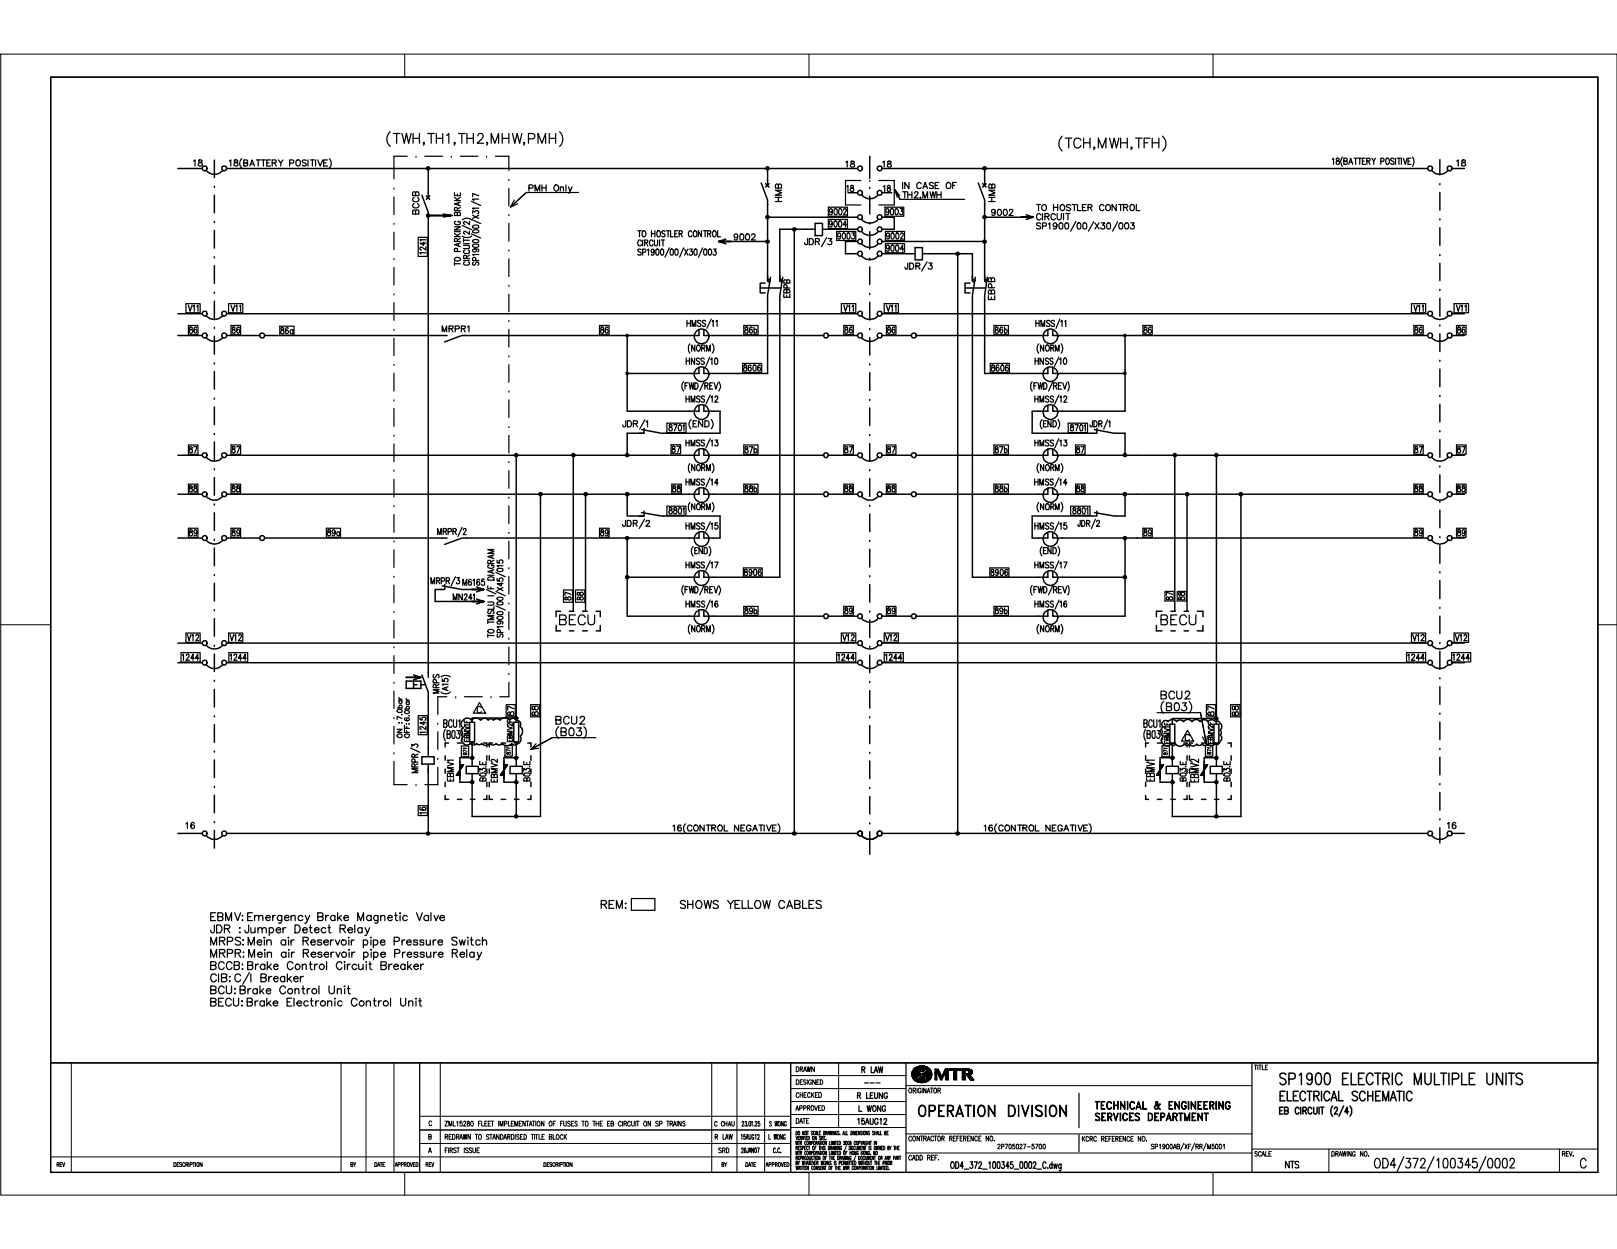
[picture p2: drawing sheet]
<svg xmlns="http://www.w3.org/2000/svg" width="279mm" height="216mm" viewBox="0 0 279 216" stroke-linecap="round" stroke-linejoin="round" font-family="sans-serif">
<defs><g id="words">
<text font-size="9.6" x="78.2" y="44.2">1i</text>
<text font-size="7.3" x="71" y="36.7">~L1~</text>
<text font-size="6.9" x="186.1" y="192.9">I</text>
<text font-size="6.8" x="84" y="99.8">h</text>
<text font-size="6.6" x="84.1" y="108.5">di</text>
<text font-size="4.8" x="269.2" y="201.9">I&quot;'·</text>
<text font-size="3.9" x="67.7" y="28.8">F·-·-·7</text>
<g font-size="3">
<text x="220.9" y="187.4">SP19OO ELECTRIC MULTIPLE UNITS</text>
<text x="156.9" y="192.9">&quot;'~;~RATION DIVISION</text>
</g>
<g font-size="2.9">
<text x="78.4" y="45.9">12..ii</text>
<text x="84.1" y="110.3">12ii.</text>
<text x="157.4" y="187">.MTR</text>
</g>
<text font-size="2.8" x="75.4" y="92.8">M!&quot;Rl!</text>
<g font-size="2.7">
<text x="66.6" y="24.9">(TWH,TH1,TH2,MHW,PMH)</text>
<text x="182.7" y="25.7">(TCH,MWH,TFH)</text>
<text x="237.3" y="201.3">004/372/100345/0002</text>
</g>
<g font-size="2.6">
<text x="220.9" y="190.4">ELEClRICAI.. SCHEMATIC</text>
<text x="272.9" y="201.9">C</text>
</g>
<text font-size="2.5" x="199.6" y="107.6">rBECU,</text>
<text font-size="2.3" x="249.9" y="143.4">16</text>
<g font-size="2.2">
<text x="199.6" y="109.6">L.: -</text>
<text x="204.4" y="109.6">-</text>
<text x="200.4" y="121">BCU2</text>
<text x="36.2" y="159.3">EBMV: Emergency Brake Magnetic Valve</text>
<text x="36.2" y="161.4">JDR : Jumper Detect Relay</text>
<text x="103.7" y="157.1">REM:C]</text>
<text x="117.4" y="157.1">SHOWS YELLOW CABLES</text>
<text x="36.2" y="163.5">MRPS: Mein air Reservoir pipe Pressure Switch</text>
<text x="36.2" y="165.6">MRPR: Mein air Reservoir pipe Pressure Relay</text>
<text x="36.2" y="167.7">BCCB: Brake Control Circuit Breaker</text>
<text x="36.2" y="172">BCU: Brake Control Unit</text>
<text x="36.2" y="169.8">CIB: C/1 Breaker</text>
<text x="36.2" y="174.1">BECU: Brake Electronic Control Unit</text>
<text x="189.1" y="191.9">TECHNICAL I: ENGINEERING</text>
<text x="189.1" y="193.9">SERVICES DEPARTMENT</text>
</g>
<text font-size="2.1" x="220.9" y="192.7">EB aRCllf (2/4)</text>
<text font-size="2" x="230" y="28.9">111(BATIERY POSl1M)</text>
<g font-size="1.9">
<text x="148.2" y="192.3">L1111G</text>
<text x="222" y="202">N15</text>
</g>
<g font-size="1.8">
<text x="31.9" y="143.3">18</text>
<text x="116.1" y="143.7">18(CONTROI. NEGAll</text>
<text x="169.9" y="143.8">111/CONTROL NEGAll</text>
<text x="148.7" y="185.6">R1.1W</text>
<text x="148" y="190">R lSJNG</text>
</g>
<g font-size="1.7">
<text x="76.3" y="57.5">MRPR1</text>
<text x="206.6" y="109.6">.J</text>
<text x="148" y="194.5">1!i!IIG12</text>
</g>
<g font-size="1.4">
<text x="137.5" y="185.3">DRAWN</text>
<text x="74" y="197">8</text>
<text x="74.1" y="194.7">C IZML152BO FLEET IMPLEMENTATION OF FUSES TO THE EB CIRCurr ON SP TRAINS</text>
<text x="75.9" y="197">IREDRAWNTOST~DARDISEDTIT1£8LOCK</text>
<text x="186.9" y="197.4">KCRCREFERENCENO.</text>
<text x="216.1" y="199.8">'SCALE</text>
</g>
<g font-size="1.3">
<text x="137.5" y="187.5">DESIGNED</text>
<text x="137.5" y="189.7">CHECKED</text>
<text x="137.4" y="192">APPROVED</text>
<text x="137.5" y="194.2">DAIT</text>
</g>
<text font-size="1.2" x="198.9" y="198.6">SP1900AB/XF/RR/M5001</text>
</g></defs>
<g fill="none" stroke="#000" stroke-width=".25">
<path d="M8.8 13.3h267.3v189.3h-267.3zM30.7 29.1h4.2M35.6 29.5a1.91 1.91 0 0 0 2.9 0M37 32.2h.1M37 38.3h.1M37 27.7v3M37 33.7v3.1M37 39.8v3.1M39.2 29.1h109M74 37.3v79.8M131.5 31.6l1.1 3v.8M132.3 31.8l.6 .5"/>
<path d="M132.6 29.1v2.9M132.6 35.3v13.2M132.6 37.5h15.6M132.9 31.7l-.6 .6M137.2 39.6v104.5M140.8 39.6h-6.1v8.9M140.8 38.6h1.3v2.1h-1.3zM142.1 39.6h6.1M146.5 33.3h1.7M148.8 37.9a1.91 1.91 0 0 0 3 0M148.8 33.7a1.91 1.91 0 0 0 3 0M150.3 32.4h.1"/>
<path d="M150.3 38.5h.1M150.3 27v3.9M150.3 33.9v3.1M152.4 29.1h94.3M152.4 37.5h2.1v2.1h-2.1M152.4 33.3h1.7M169 31.6l1.1 3v13.9M169.8 31.8l.6 .5M170.1 29.1v2.9M170.1 37.5h8.5M170.4 31.7l-.6 .6M177.3 37.1l1.3 .4h-2.2h2.2l-1.3 .4"/>
<path d="M247.4 29.5a1.87 1.87 0 0 0 2.8 0M248.8 31.7h.1M248.8 37.8h.1M248.8 27.6v2.6M248.8 33.3v3M248.8 39.4v3M250.9 29.1h2.1M30.7 54.2h4.2M30.7 58h4.2M35.6 58.4a2 2 0 0 0 2.9 0M35.6 54.6a1.91 1.91 0 0 0 2.9 0M37 44.4h.1"/>
<path d="M37 50.5h.1M37 56.6h.1M37 45.9v3.1M37 52.1v3M37 58.1v3.1M39.2 54.2h109M39.2 58h5.7M45.7 58h30.7M108.4 58v13.1h12.4M120.8 56.9v1.1M120.8 58h-41l-3 1.1M121.6 56.9v1.1h20.7"/>
<path d="M124.2 41.7h8.4M125.4 41.3l-1.2 .4h2.1h-2.1l1.2 .5M131.4 49.8h3.5M132.2 48.9h-.8v1.7h.8M132.7 48.3h.3v.3h-.3zM133.1 47.9l-.5 3.2v13.5h-11v-1.1M134.8 48.3h.3v.3h-.3zM135.3 47.9l-.6 3.2v48.7h-13.1v-1.1M143.1 58h5.1M148.2 41.7h-2.1v2.2h2.1M148.8 54.6a1.91 1.91 0 0 0 3 0M148.8 58.4a2 2 0 0 0 3 0"/>
<path d="M148.8 44.2a1.91 1.91 0 0 0 3 0M148.8 42.1a1.91 1.91 0 0 0 3 0M148.8 40a1.91 1.91 0 0 0 3 0M150.3 44.6h.1M150.3 50.7h.1M150.3 56.8h.1M150.3 40v3.1M150.3 46.1v3.1M150.3 52.2v3.1M150.3 58.3v3.1M152.4 54.2h94.3M152.4 41.7h17.7"/>
<path d="M152.4 43.9h5.7M152.4 58h5.1M158.1 42.8h1.3v2.1h-1.3zM159.4 43.9h8.6v4.6M165.5 43.9v100.2M166.8 49.8h3.5M167.6 48.9h-.8v1.7h.8M168.1 48.3h.3v.3h-.3zM168.5 47.9l-.5 3.2v48.7h13.1v-1.1M170.2 48.3h.3v.3h-.3zM170.6 47.9l-.5 3.2v13.5h11v-1.1M181.1 56.9v1.1h-22.8"/>
<path d="M181.9 56.9v1.1h64.8M194.4 58v13.1h-12.5v-1.1M247.4 54.6a1.87 1.87 0 0 0 2.8 0M247.4 58.4a1.95 1.95 0 0 0 2.8 0M248.8 44h.1M248.8 50h.1M248.8 56.2h.1M248.8 45.5v3M248.8 51.6v3.1M248.8 57.7v3M250.9 54.2h2.1M250.9 58h2.1"/>
<path d="M30.7 78.7h4.2M35.6 79a1.91 1.91 0 0 0 2.9 0M37 62.7h.1M37 68.8h.1M37 74.9h.1M37 64.2v3.1M37 70.4v3M37 76.4v3.1M39.2 78.7h81.6M89.2 78.7v46.1M99.1 78.7v27M108.4 64.6h12.4"/>
<path d="M111.3 74.9h-2.9v3.8M111.3 74v.9h-.9M120.8 63.5v1.1M120.8 70v1.1M120.8 77.6v1.1M121.6 70v1.1h2.8v3.8h-10.1l-3.4-.6M121.6 77.6v1.1h20.7M143.1 78.7h5.1M148.8 79a1.91 1.91 0 0 0 3 0M150.3 62.9h.1M150.3 69h.1M150.3 75.1h.1"/>
<path d="M150.3 64.4v3.1M150.3 70.5v3.1M150.3 76.7v3M152.4 78.7h5.1M181.1 70v1.1h-2.7v3.8h11.1v-.9M181.1 77.6v1.1h-22.8M181.9 63.5v1.1h12.5M181.9 77.6v1.1h64.8M189.1 74.3l3.4 .6h1.9v3.8M203 78.7v27M210.2 78.7v46.5M247.4 79a1.87 1.87 0 0 0 2.8 0"/>
<path d="M248.8 62.3h.1M248.8 68.4h.1M248.8 74.5h.1M248.8 63.8v3M248.8 69.9v3M248.8 76v3M250.9 78.7h2.1M30.7 85.4h4.2M30.7 93h4.2M35.6 85.8a1.91 1.91 0 0 0 2.9 0M35.6 93.4a1.91 1.91 0 0 0 2.9 0M37 81h.1"/>
<path d="M37 87.1h.1M37 93.2h.1M37 99.3h.1M37 82.5v3.1M37 88.6v3.1M37 94.7v3.1M39.2 85.4h81.6M39.2 93h5.7M45.7 93h30.7M93.4 85.4v55.7h-11.8v-7.4M101.2 85.4v20.3M108.4 85.4v3.8h2.9"/>
<path d="M108.4 99.8h12.4M108.4 93v13.5h12.4M110.9 88.6l3.4 .6h10.1v3.8h-2.8v-1M111.3 88.3v.9h-.9M120.8 84.4v1M120.8 92v1M120.8 98.7v1.1M120.8 93h-41l-3 1.1M121.6 84.4v1h20.7M143.1 85.4h5.1M148.8 85.8a1.91 1.91 0 0 0 3 0M150.3 81.2h.1"/>
<path d="M150.3 87.3h.1M150.3 93.4h.1M150.3 99.5h.1M150.3 82.7v3.1M150.3 88.9v3M150.3 95v3M152.4 85.4h5.1M181.1 84.4v1h-22.8M181.9 98.7v1.1h12.5M181.9 92v1h64.8M181.9 84.4v1h64.8M189.5 88.3v.9h-11.1v3.8h2.7v-1"/>
<path d="M194.4 93v13.5h-12.5v-1M194.4 85.4v3.8h-1.9l-3.4-.6M205.1 85.4v20.3M214.4 85.4v55.7h-11.8v-7.4M247.4 93.4a1.87 1.87 0 0 0 2.8 0M247.4 85.8a1.87 1.87 0 0 0 2.8 0M248.8 80.6h.1M248.8 86.7h.1M248.8 92.8h.1M248.8 98.8h.1M248.8 82.1v3M248.8 88.2v3"/>
<path d="M248.8 94.3v3.1M250.9 85.4h2.1M250.9 93h2.1M30.7 111.2h4.2M30.7 114.6h4.2M35.6 114.9a1.91 1.91 0 0 0 2.9 0M35.6 111.5a1.91 1.91 0 0 0 2.9 0M37 105.4h.1M37 111.5h.1M37 117.6h.1M37 100.8v3.1M37 106.9v3.1"/>
<path d="M37 113.1v3M37 119.2v3M39.2 111.2h109M39.2 114.6h109M70.2 117.7h2.5v1.3h-2.5zM71.5 116.7l1.2 .4h-2.5h2.5l-1.2 .4M71.5 118.4h.6M71.5 117.7v1.3M72.7 118.4h.8M72.9 116.7l1.1 2.9v11.2M76.4 101.9h-1.2v2.1h8.4M76.4 101.3l3.4 .6h3.8"/>
<path d="M76.8 101v.9h-.8M82.3 103.5l1.3 .5h-2.1h2.1l-1.3 .4M82.3 101.5l1.3 .4h-2.1h2.1l-1.3 .4M96.1 108.1v1h.8M96.9 105.7h-.8v.9M98.4 109.1h.7M98.4 105.7h.7M100.7 109.1h.8M100.7 105.7h.8M103 105.7h.7v.9M103.7 108.1v1h-.7M120.8 105.5v1"/>
<path d="M121.6 105.5v1h20.7M143.1 106.5h5.1M148.8 111.5a1.91 1.91 0 0 0 3 0M148.8 106.8a1.91 1.91 0 0 0 3 0M148.8 114.9a1.91 1.91 0 0 0 3 0M150.3 105.6h.1M150.3 111.7h.1M150.3 117.8h.1M150.3 101v3.1M150.3 107.1v3.1M150.3 113.2v3.1M150.3 119.4v3"/>
<path d="M152.4 111.2h94.3M152.4 114.6h94.3M152.4 106.5h5.1M181.1 105.5v1h-22.8M247.4 111.5a1.87 1.87 0 0 0 2.8 0M247.4 114.9a1.87 1.87 0 0 0 2.8 0M248.8 105h.1M248.8 111.1h.1M248.8 117.2h.1M248.8 100.4v3.1M248.8 106.5v3M248.8 112.6v3.1"/>
<path d="M248.8 118.7v3.1M250.9 111.2h2.1M250.9 114.6h2.1M37 123.7h.1M37 129.8h.1M37 135.9h.1M37 125.3v3M37 131.4v3M37 137.5v3M72.9 130.8h2.1v1.3h-2.1zM74 132.1v12M76.9 137.5v.7h.6"/>
<path d="M76.9 130.6v.8M76.9 132.9v.8M76.9 135.2v.8M77.5 128.4h-.6v.7M79 128.4h.8M79 138.2h.8M79.5 132.2h.6l-1.2 1.8h.6zM79.5 132.2h.6l-1.2 1.8h.6M80.2 124.3a.91 .91 0 0 1 1.3 .2 .94 .94 0 0 1 1.6 0 .79 .79 0 0 1 1.3 0 .51 .51 0 0 1 .9 0 .76 .76 0 0 1 1.1 0 1.02 1.02 0 0 1 1.7 0 .79 .79 0 0 1 1.3 0 .7 .7 0 0 1 .5 1.1 1.02 1.02 0 0 1 0 1.7 .81 .81 0 0 1-.4 1.2 .66 .66 0 0 1-1.1 0 1.02 1.02 0 0 1-1.6 0 .65 .65 0 0 1-1.1 0 .7 .7 0 0 1-1.1 0 .85 .85 0 0 1-1.3 0 .57 .57 0 0 1-.9 0 .7 .7 0 0 1-1.1 0 .87 .87 0 0 1-1.2 0 .87 .87 0 0 1-.1-1.2 .95 .95 0 0 1 0-1.5 .89 .89 0 0 1 .2-1.5zM80.6 132.5h2v1.2h-2zM81.2 124.8h.8v3.4h-.8zM81.3 128.4h.7"/>
<path d="M81.3 138.2h.7M81.6 128.2v2.8M81.6 131v1.5M81.6 131h-2.1v4.2h2.1M83.6 128.4h.5v.7M84.1 137.5v.7h-.5M84.1 130.6v.8M84.1 132.9v.8M84.1 135.2v.8M84.5 137.5v.7h.6M84.5 130.6v.8M84.5 132.9v.8"/>
<path d="M84.5 135.2v.8M85.1 128.4h-.6v.7M86.6 128.4h.8M86.6 138.2h.8M87.1 132.2h.6l-1.2 1.8h.6zM87.1 132.2h.6l-1.2 1.8h.6M88.1 132.5h2.2v1.2h-2.2zM88.8 124.8h.8v3.4h-.8zM88.9 128.4h.8M88.9 138.2h.8M89.2 128.2v3.2M89.2 132.5v-1.5h-2.1v4.2h2.1"/>
<path d="M89.2 133.7v7.4M89.2 124.1h-7.6v.7M91.2 128.4h.5v.7M91.7 137.5v.7h-.5M91.7 130.6v.8M91.7 132.9v.8M91.7 135.2v.8M150.3 123.9h.1M150.3 130h.1M150.3 136.1h.1M150.3 125.4v3.1M150.3 131.5v3.1"/>
<path d="M150.3 137.7v3M198 137.5v.7h.5M198 130.6v.8M198 132.9v.8M198 135.2v.8M198.5 128.4h-.5v.7M200 128.4h.7M200 138.2h.7M200.4 132.2v1.8h-.5l1.1-1.8zM200.4 132.2h.6l-1.1 1.8h.5M200.8 124.9a.57 .57 0 0 1 1-.1 .9 .9 0 0 1 1.5 0 .68 .68 0 0 1 1.2 0 .9 .9 0 0 1 1.5 0 .83 .83 0 0 1 1.4 0 .79 .79 0 0 1 1.3 0 .79 .79 0 0 1 1.3 0 .48 .48 0 0 1 .8 .2 .72 .72 0 0 1 0 1.2 .56 .56 0 0 1 0 .9 .61 .61 0 0 1 0 1 .65 .65 0 0 1-1 .5 .68 .68 0 0 1-1.1 0 .58 .58 0 0 1-1 0 .51 .51 0 0 1-.9 0 .71 .71 0 0 1-1.2 0 .55 .55 0 0 1-1 0 .86 .86 0 0 1-1.4 0 .51 .51 0 0 1-.9 0 .84 .84 0 0 1-.9 .3 .84 .84 0 0 1-.6-.5 .72 .72 0 0 1 .2-1.1 1.06 1.06 0 0 1 0-1.7 .56 .56 0 0 1-.2-.7zM201.5 132.5h2.1v1.2h-2.1z"/>
<path d="M202.1 125.2h.9v3.3h-.9zM202.3 128.4h.8M202.3 138.2h.8M202.6 128.5v2.5M202.6 131v1.5M202.6 131h-2.2v4.2h2.2M204.6 128.4h.5v.7M205.1 137.5v.7h-.5M205.1 130.6v.8M205.1 132.9v.8M205.1 135.2v.8M205.5 137.5v.7h.6"/>
<path d="M205.5 130.6v.8M205.5 132.9v.8M205.5 135.2v.8M206.1 128.4h-.6v.7M207.6 128.4h.8M207.6 138.2h.8M208.1 132.2v1.8h-.6l1.2-1.8zM208.1 132.2h.6l-1.2 1.8h.6M209.1 132.5h2.1v1.2h-2.1zM209.8 125.2h.8v3.3h-.8zM209.8 128.4h.8M209.8 138.2h.8"/>
<path d="M210.2 128.5v2.3M210.2 132.5v-1.5h-2.1v4.2h2.1M210.2 133.7v7.4M210.2 124.2h-7.6v1M212.2 128.4h.5M212.2 138.2h.5M212.7 128.4v.7M212.7 130.6v.8M212.7 132.9v.8M212.7 135.2v.8M212.7 137.5v.7M248.8 123.3h.1"/>
<path d="M248.8 129.4h.1M248.8 135.5h.1M248.8 124.8v3M248.8 130.9v3M248.8 137v3M30.7 144.1h4.2M35.6 144.4a1.91 1.91 0 0 0 2.9 0M37 142h.1M37 143.6v3M39.2 144.1h109M148.8 144.4a1.91 1.91 0 0 0 3 0M150.3 142.2h.1"/>
<path d="M150.3 143.8v3.9M152.4 144.1h94.3M247.4 144.4a1.87 1.87 0 0 0 2.8 0M248.8 141.6h.1M248.8 143.1v2.6M250.9 144.1h2.1M8.8 183.7h267.3"/>
<circle cx="35.4" cy="29.1" r=".41"/>
<circle cx="38.7" cy="29.1" r=".42"/>
<circle cx="148.6" cy="37.5" r=".41"/>
<circle cx="148.6" cy="39.6" r=".41"/>
<circle cx="148.6" cy="33.3" r=".41"/>
<circle cx="148.6" cy="29.1" r=".41"/>
<circle cx="152" cy="39.6" r=".41"/>
<circle cx="152" cy="33.3" r=".41"/>
<circle cx="152" cy="37.5" r=".41"/>
<circle cx="152" cy="29.1" r=".41"/>
<circle cx="247.1" cy="29.1" r=".42"/>
<circle cx="250.5" cy="29.1" r=".42"/>
<circle cx="35.4" cy="58" r=".42"/>
<circle cx="35.4" cy="54.2" r=".41"/>
<circle cx="38.7" cy="58" r=".43"/>
<circle cx="38.7" cy="54.2" r=".42"/>
<circle cx="45.3" cy="58" r=".43"/>
<circle cx="121.2" cy="58.1" r="1.27"/>
<circle cx="142.7" cy="58" r=".43"/>
<circle cx="148.6" cy="58" r=".42"/>
<circle cx="148.6" cy="43.9" r=".42"/>
<circle cx="148.6" cy="41.8" r=".41"/>
<circle cx="148.6" cy="54.2" r=".41"/>
<circle cx="152" cy="58" r=".42"/>
<circle cx="152" cy="43.9" r=".42"/>
<circle cx="152" cy="54.2" r=".41"/>
<circle cx="152" cy="41.8" r=".41"/>
<circle cx="157.9" cy="58" r=".43"/>
<circle cx="181.5" cy="58.1" r="1.28"/>
<circle cx="247.1" cy="58" r=".43"/>
<circle cx="247.1" cy="54.2" r=".42"/>
<circle cx="250.5" cy="58" r=".43"/>
<circle cx="250.5" cy="54.2" r=".42"/>
<circle cx="35.4" cy="78.7" r=".41"/>
<circle cx="38.7" cy="78.7" r=".42"/>
<circle cx="121.2" cy="64.7" r="1.26"/>
<circle cx="121.2" cy="78.8" r="1.26"/>
<circle cx="121.2" cy="71.2" r="1.26"/>
<circle cx="142.7" cy="78.7" r=".42"/>
<circle cx="148.6" cy="78.7" r=".41"/>
<circle cx="152" cy="78.7" r=".41"/>
<circle cx="157.9" cy="78.7" r=".42"/>
<circle cx="181.5" cy="71.2" r="1.27"/>
<circle cx="181.5" cy="64.7" r="1.27"/>
<circle cx="181.5" cy="78.8" r="1.27"/>
<circle cx="247.1" cy="78.7" r=".42"/>
<circle cx="250.5" cy="78.7" r=".42"/>
<circle cx="35.4" cy="93" r=".42"/>
<circle cx="35.4" cy="85.4" r=".41"/>
<circle cx="38.7" cy="93" r=".43"/>
<circle cx="38.7" cy="85.4" r=".42"/>
<circle cx="45.3" cy="93" r=".43"/>
<circle cx="121.2" cy="99.9" r="1.27"/>
<circle cx="121.2" cy="93.2" r="1.26"/>
<circle cx="121.2" cy="85.6" r="1.24"/>
<circle cx="142.7" cy="85.4" r=".42"/>
<circle cx="148.6" cy="85.4" r=".41"/>
<circle cx="152" cy="85.4" r=".41"/>
<circle cx="157.9" cy="85.4" r=".42"/>
<circle cx="181.5" cy="99.9" r="1.28"/>
<circle cx="181.5" cy="93.2" r="1.27"/>
<circle cx="181.5" cy="85.6" r="1.26"/>
<circle cx="247.1" cy="93" r=".43"/>
<circle cx="247.1" cy="85.4" r=".42"/>
<circle cx="250.5" cy="93" r=".43"/>
<circle cx="250.5" cy="85.4" r=".42"/>
<circle cx="35.4" cy="111.2" r=".42"/>
<circle cx="35.4" cy="114.5" r=".41"/>
<circle cx="38.7" cy="111.2" r=".43"/>
<circle cx="38.7" cy="114.5" r=".42"/>
<circle cx="121.2" cy="106.7" r="1.26"/>
<circle cx="142.7" cy="106.5" r=".42"/>
<circle cx="148.6" cy="111.2" r=".42"/>
<circle cx="148.6" cy="106.5" r=".41"/>
<circle cx="148.6" cy="114.5" r=".41"/>
<circle cx="152" cy="111.2" r=".42"/>
<circle cx="152" cy="106.5" r=".41"/>
<circle cx="152" cy="114.5" r=".41"/>
<circle cx="157.9" cy="106.5" r=".42"/>
<circle cx="181.5" cy="106.7" r="1.27"/>
<circle cx="247.1" cy="111.2" r=".43"/>
<circle cx="247.1" cy="114.5" r=".42"/>
<circle cx="250.5" cy="111.2" r=".43"/>
<circle cx="250.5" cy="114.5" r=".42"/>
<circle cx="35.4" cy="144.1" r=".41"/>
<circle cx="38.7" cy="144.1" r=".42"/>
<circle cx="148.6" cy="144.1" r=".41"/>
<circle cx="152" cy="144.1" r=".41"/>
<circle cx="247.1" cy="144.1" r=".42"/>
<circle cx="250.5" cy="144.1" r=".42"/>
</g>
<g fill="none" stroke="#000" stroke-width=".21">
<path d="M33.4 27.9l.3-.3v1.1M34.4 27.7v.3l.5 .2a.36 .36 0 0 1-.2 .5 .36 .36 0 0 1-.5-.2l.2-.3 .5-.3-.1-.2zM39.6 27.9l.3-.3v1.1M40.5 27.7v.3l.6 .2v.4l-.2 .1-.4-.1-.1-.2 .2-.2 .4-.2 .1-.2-.2-.2zM41.8 27.4a1.03 1.03 0 0 0 0 1.6M42.1 28.2l.6-.1 .1-.4-.7-.1v1.1l.7-.1v-.4h-.3M43.2 28.7l.4-1.1 .4 1.1M43.3 28.4h.5M44.3 27.6h.7M44.6 27.6v1.1M45.2 27.6h.7M45.5 27.6v1.1"/>
<path d="M46.1 28.2h.4M46.7 27.6h-.6v1.1h.6M47 28.2l.6-.1 .2-.2-.3-.3h-.5v1.1M47.4 28.2l.4 .5M48.1 27.6l.4 .6 .4-.6M48.5 28.2v.5M50 28.2l.7-.1v-.4l-.7-.1v1.1M51.2 27.8l.2-.2a.53 .53 0 0 1 .5 .6 .53 .53 0 0 1-.5 .5l-.3-.3zM52.9 27.8l-.2-.2-.5 .2 .2 .3 .5 .2v.2a.41 .41 0 0 1-.7 0M53.2 27.6v1.1M53.6 27.6h.7M54 27.6v1.1"/>
<path d="M54.5 27.6v1.1M54.9 27.6l.4 1.1 .5-1.1M55.9 28.2h.4M56.6 27.6h-.7v1.1h.7M56.9 27.4a1.12 1.12 0 0 1 0 1.6M68.1 32.5h.1M68.1 38.6h.1M68.1 27v3.9M68.1 34v3.1M87.9 31h.1M87.9 37.1h.1M87.9 32.6v3"/>
<path d="M87.9 38.6v3.1M90.9 33.3l-2.7 2.5 .7-1.2M91.4 32.5h.6l.1-.2v-.3h-.7v1M92.5 33v-1l.3 1 .5-1v1M93.6 32v1M93.6 32.5h.8M94.4 32v1M95.9 32a.5 .5 0 0 1 .6 .5 .5 .5 0 0 1-.6 .5l-.2-.4 .1-.4zM96.8 32.5l.3-.2h.2l.1 .7M96.8 32.3v.7M97.8 32v1M98.2 32.3l.3 .7 .3-.7"/>
<path d="M98.5 33l-.1 .3-.2 .1M99.9 33.3h-9l-2.7 2.5 1.3-.6M110.2 39.9h.6M110.5 39.9v1M111.1 40l.1-.1a.54 .54 0 0 1 .4 .5 .54 .54 0 0 1-.4 .5 .74 .74 0 0 1-.1-.9zM112.6 39.9v1M113.2 39.9v1M113.6 40l.1-.1a.54 .54 0 0 1 .4 .5 .54 .54 0 0 1-.4 .5 .74 .74 0 0 1-.1-.9zM115.1 39.9h.6M115.4 39.9v1M115.9 39.9v1h.4M117.1 39.9h-.5v1h.5"/>
<path d="M120 39.9a.54 .54 0 0 1 .4 .5 .54 .54 0 0 1-.4 .5 .73 .73 0 0 1 0-1zM121.2 39.9v1l-.6-1v1M121.5 39.9h.6M121.8 39.9v1M124 39.9v1h.5M134 34.8h1M134 34.1h1M134.5 32l.2-.2 .3 .2v.5h-1l.1-.6 .2-.1 .2 .1v.6M134.5 34.1v.7M135 32.9h-1l1 .4-1 .4h1M143.1 35.8h3.3v1.6h-3.3zM143.1 37.9h3.3v1.6h-3.3z"/>
<path d="M143.8 36.4l-.1 .3a.3 .3 0 0 1-.4-.3 .3 .3 0 0 1 .4-.3l.1 .3a.48 .48 0 0 1-.3 .7l-.2-.1M143.8 38.5l-.1 .3a.27 .27 0 0 1-.4-.1 .27 .27 0 0 1 .1-.4 .27 .27 0 0 1 .4 .1v.1a.52 .52 0 0 1-.3 .7l-.2-.1M144.2 38.2h.1a.58 .58 0 0 1 .4 .5 .58 .58 0 0 1-.4 .5l-.2-.4zM144.2 36.1h.4l.1 .4a.47 .47 0 0 1-.3 .6h-.2l-.1-.2v-.4zM145 38.2h.1a.58 .58 0 0 1 .4 .5 .58 .58 0 0 1-.4 .5 .94 .94 0 0 1-.1-1zM145 36.1h.2a.58 .58 0 0 1 .3 .5 .58 .58 0 0 1-.3 .5h-.2l-.1-.4zM145.8 36.3v-.2a.28 .28 0 0 1 .4 .1 .28 .28 0 0 1-.1 .4l-.4 .5h.6M146.2 28l.2-.1v1M146.3 38.9h-.6l.4-.7v1M146.3 32.3l.2-.3v1.1M147 32.1v.3a.4 .4 0 0 1 .4 .2 .4 .4 0 0 1-.1 .5 .33 .33 0 0 1-.4-.3 .33 .33 0 0 1 .5-.3v-.4zM147.1 27.9v.3l.6 .3a.36 .36 0 0 1-.4 .4 .36 .36 0 0 1-.4-.4l.7-.4-.1-.2z"/>
<path d="M148.8 31.2h-2.7v4.2h2.7M150.3 31.2h.1M150.3 35.4h.1M151.8 31.2h2.7v4.2h-2.7M152.5 28l.3-.1v1M152.7 32.3l.2-.3v1.1M152.9 35.8h3.3v1.6h-3.3zM153.4 27.9v.3a.45 .45 0 0 1 .5 .2 .45 .45 0 0 1 0 .5h-.1a.31 .31 0 0 1-.5-.2 .31 .31 0 0 1 .3-.4l.3-.1v-.3zM153.5 32l-.2 .2 .1 .2a.4 .4 0 0 1 .4 .3 .4 .4 0 0 1-.1 .4 .32 .32 0 0 1-.4-.3 .32 .32 0 0 1 .4-.3l.1-.4zM153.6 36.4l-.1 .3a.27 .27 0 0 1-.4-.1 .27 .27 0 0 1 .1-.4 .27 .27 0 0 1 .3 0l.1 .2a.52 .52 0 0 1-.4 .7l-.1-.1M154 36.1h.3l.1 .4a.47 .47 0 0 1-.2 .6h-.2l-.1-.2-.1-.4zM154.8 36.1h.1a.58 .58 0 0 1 .3 .5 .58 .58 0 0 1-.3 .5h-.1l-.2-.4z"/>
<path d="M155 34.1l-.4-1.3 .9 1.7h11.2M155.4 33.8l-.8-1 .9 1.7M155.5 36.1h.5l-.3 .4a.31 .31 0 0 1 .3 .5 .31 .31 0 0 1-.6-.1M156 31.5v1.1M156 33.1h.7M156.3 33.1v1.1M156.8 33.1v1.1M156.8 33.7h.8M157.1 31.5v1.1l-.8-1.1v1.1M157.6 33.1v1.1M158 33.4l.2-.3 .3 .1 .1 .1-.1 .4-.6 .5h.8M159.1 34.2h-.1h.1l-.1 .2"/>
<path d="M159.2 31.8a.39 .39 0 0 0-.5-.3 .39 .39 0 0 0-.3 .5 .45 .45 0 0 0 .2 .5 .45 .45 0 0 0 .5 0l.1-.1M159.5 32.6l.4-1.1 .4 1.1M159.5 34.2v-1.1l.4 1.1 .4-1.1v1.1M159.6 32.3h.5M160.7 33.1l.3 1.1 .2-1.1 .3 1.1 .2-1.1M161.3 31.7a.4 .4 0 0 0-.4-.2 .4 .4 0 0 0-.3 .3l.1 .2 .5 .1 .1 .2v.2l-.3 .1-.4-.1M161.6 32h.4M161.9 33.7h.7M161.9 33.1v1.1M162.2 31.5h-.6v1.1h.6M162.6 33.1v1.1M163.6 31.7a.45 .45 0 0 1 .5 0 .45 .45 0 0 1 .2 .5 .4 .4 0 0 1-.4 .4 .4 .4 0 0 1-.4-.4z"/>
<path d="M164.6 32h.4M165.2 31.5h-.6v1.1M170.9 34.8h1M170.9 34.1h1M171.4 32l.1-.2h.2l.2 .2v.5h-1v-.5l.1-.2 .4 .2v.5M171.4 34.1v.7M171.9 32.9h-1l1 .4-1 .4h1M172 36.5a.33 .33 0 0 1-.5 .3 .33 .33 0 0 1-.2-.5 .33 .33 0 0 1 .5-.1l.2 .3a.47 .47 0 0 1-.4 .8l-.2-.2M172.5 36.2a.52 .52 0 0 1 .6 .4 .52 .52 0 0 1-.4 .7h-.1a.72 .72 0 0 1-.1-1.1zM173.5 36.2a.52 .52 0 0 1 .6 .4 .52 .52 0 0 1-.4 .7 .72 .72 0 0 1-.2-1.1zM174.4 36.4l.2-.2h.3l.1 .2-.7 .9h.7M179.1 35.3h.7"/>
<path d="M179.5 35.3v1.1M179.8 38.7l-.3-.2-.3 .1v.3l.5 .2 .1 .4-.3 .1-.4-.1M179.9 37.2a.39 .39 0 0 0-.5-.3 .39 .39 0 0 0-.3 .4v.3a.39 .39 0 0 0 .3 .4 .39 .39 0 0 0 .5-.2M180 35.6a.39 .39 0 0 1 .5-.3 .39 .39 0 0 1 .3 .5v.2a.4 .4 0 0 1-.4 .4 .4 .4 0 0 1-.4-.4zM180.1 39.1l.6-.1 .1-.4-.7-.1v1.1M180.1 36.9v1.1M180.6 37.4l.6-.1v-.3l-.6-.1v1.1M180.9 37.4l.4 .6M181.1 38.7l.3-.2v1.1M182 35.3v1.1M182 35.9h.8M182.4 37.2a.39 .39 0 0 0-.5-.3 .39 .39 0 0 0-.3 .4v.3a.39 .39 0 0 0 .3 .4 .39 .39 0 0 0 .5-.2"/>
<path d="M182.6 38.9a.33 .33 0 0 1-.5 .2 .33 .33 0 0 1 0-.5l.1-.1a.54 .54 0 0 1 .5 .6 .54 .54 0 0 1-.5 .5l-.2-.1M182.7 36.9v.9l.3 .2 .2-.1 .2-.2v-.8M182.8 35.3v1.1M183.1 38.6h.4l.1 .1v.7l-.3 .2a.67 .67 0 0 1-.2-1zM183.3 35.5a.45 .45 0 0 1 .5 0 .45 .45 0 0 1 .2 .5 .4 .4 0 0 1-.4 .4 .4 .4 0 0 1-.4-.4zM183.8 36.9v1.1M184.1 38.6l.3-.1a.62 .62 0 0 1 0 1.1h-.1a.72 .72 0 0 1-.2-1zM184.1 36.9h.8M184.5 36.9v1.1M185 35.5a.4 .4 0 0 0-.4-.2 .4 .4 0 0 0-.3 .3l.1 .2 .6 .3-.3 .3h-.3l-.1-.2M185.3 35.3h.7M185.6 35.3v1.1"/>
<path d="M185.9 38.3l-.9 1.7M186.2 35.3v1.1h.6M186.2 38.6l.3-.1a.62 .62 0 0 1 0 1.1h-.1a.72 .72 0 0 1-.2-1zM187 35.9h.4M187.2 38.6l.2-.1a.54 .54 0 0 1 .4 .6 .54 .54 0 0 1-.4 .5l-.3-.2v-.7zM187.7 35.3h-.7v1.1h.7M188 35.9l.6-.1v-.3l-.6-.2v1.1M188.3 35.9l.4 .5M189 38.3l-.9 1.7M189.2 38.5l.7 1.1M189.9 38.5l-.7 1.1M190.3 38.5h.6l-.4 .4a.33 .33 0 0 1 .4 .4 .33 .33 0 0 1-.4 .3l-.3-.2"/>
<path d="M190.8 35.6a.39 .39 0 0 0-.5-.3 .39 .39 0 0 0-.3 .5v.2a.4 .4 0 0 0 .3 .4 .4 .4 0 0 0 .5-.2M191.1 35.5a.45 .45 0 0 1 .6 0 .45 .45 0 0 1 .2 .5 .4 .4 0 0 1-.4 .4 .4 .4 0 0 1-.4-.4zM191.3 38.6l.3-.1a.62 .62 0 0 1 0 1.1h-.1a.72 .72 0 0 1-.2-1zM192.9 35.3v1.1l-.7-1.1v1.1M193.1 38.3l-.9 1.7M193.3 35.3h.7M193.5 38.6l.2-.1a.62 .62 0 0 1 0 1.1l-.2-.1-.2-.4zM193.6 35.3v1.1M194.1 35.9l.7-.1 .1-.2-.3-.3h-.5v1.1M194.5 38.6l.1-.1a.54 .54 0 0 1 .4 .6 .54 .54 0 0 1-.4 .5 .67 .67 0 0 1-.1-1zM194.5 35.9l.4 .5M195.4 35.4l.1-.1a.51 .51 0 0 1 .5 .6 .51 .51 0 0 1-.6 .5l-.2-.4z"/>
<path d="M195.4 38.5h.6l-.3 .4a.34 .34 0 0 1 .3 .4 .34 .34 0 0 1-.3 .3 .34 .34 0 0 1-.4-.2M196.3 35.3v1.1h.6M251.7 27.9l.3-.3v1.1M252.6 27.7v.2l.6 .5a.35 .35 0 0 1-.4 .3 .35 .35 0 0 1-.2-.5l.6-.3v-.2zM32.1 52.5h2.5v1.6h-2.5zM32.6 56.3h1.6v1.6h-1.6zM32.6 52.7l.3 1.1 .3-1.1M32.9 56.5l-.2 .2 .1 .2a.37 .37 0 0 1 .5 .3 .37 .37 0 0 1-.4 .4 .4 .4 0 0 1-.2-.5 .4 .4 0 0 1 .5-.2v-.3zM33.4 53l.2-.3v1.1M34 56.7l-.2-.2a.63 .63 0 0 0 0 1.1 .32 .32 0 0 0 .2-.4 .32 .32 0 0 0-.3-.2l-.2 .2M34 53l.2-.3v1.1M39.5 52.5h2.5v1.6h-2.5z"/>
<path d="M39.9 56.3h1.7v1.6h-1.7zM39.9 52.7l.4 1.1 .3-1.1M40.2 56.6v.3a.37 .37 0 0 1 .4 .3 .37 .37 0 0 1-.3 .4 .38 .38 0 0 1-.2-.5 .38 .38 0 0 1 .5-.2v-.2l-.1-.2zM40.7 53l.2-.3v1.1M41.4 53l.2-.3v1.1M41.4 56.7l-.2-.2a.65 .65 0 0 0-.1 1.1 .32 .32 0 0 0 .3-.4 .32 .32 0 0 0-.4-.2l-.1 .2M48.3 56.4h2.5v1.6h-2.5zM48.6 56.7v.2a.61 .61 0 0 1 .4 .8 .32 .32 0 0 1-.5-.1 .32 .32 0 0 1 .3-.5l.2-.1v-.3zM49.8 56.8l-.2-.2a.62 .62 0 0 0 0 1.1 .35 .35 0 0 0 .3-.4 .35 .35 0 0 0-.3-.3l-.3 .4M50.6 57.1a.33 .33 0 0 0-.5 .2 .33 .33 0 0 0 .4 .4l.1-.2M50.6 57v.7M68.1 44.7h.1"/>
<path d="M68.1 50.8h.1M68.1 56.9h.1M68.1 40.1v3.1M68.1 46.2v3.1M68.1 52.3v3.1M68.1 58.5v3M72.3 41h1.5v3.3h-1.5zM73.2 41.8v.6l-.6-.4h1M73.6 42.7v.5l-.7-.4h-.3v.3l.2 .1M73.6 43.7h-1l.1 .2M73.6 41.4h-1l.1 .3M87.9 43.2h.1"/>
<path d="M87.9 49.3h.1M87.9 55.4h.1M87.9 44.7v3.1M87.9 50.8v3.1M87.9 56.9v3.1M103.6 56.3h1.6v1.6h-1.6zM103.8 56.6v.3a.37 .37 0 0 1 .5 .3 .37 .37 0 0 1-.3 .4 .38 .38 0 0 1-.2-.5 .38 .38 0 0 1 .4-.2l.1-.2-.2-.2zM105.1 56.7l-.2-.2a.63 .63 0 0 0 0 1.1 .33 .33 0 0 0 .2-.4 .33 .33 0 0 0-.4-.2l-.1 .2M110.8 43.2l-.2-.1-.4 .1 .1 .2 .4 .3a.26 .26 0 0 1-.1 .4l-.4-.2M110.8 41.7a.32 .32 0 0 0-.4-.2 .32 .32 0 0 0-.2 .4v.2a.32 .32 0 0 0 .2 .4 .32 .32 0 0 0 .4-.3M111 43.6h.5v-.5h-.5v1M111 41.5v1"/>
<path d="M111.4 42l.5-.1v-.4h-.5v1M111.6 42l.3 .5M111.9 43.2l.2-.1v1M112.6 40.4h.6M112.8 41.7a.3 .3 0 0 0-.3-.2 .3 .3 0 0 0-.3 .4v.2a.3 .3 0 0 0 .3 .4 .3 .3 0 0 0 .3-.3M113 43.4l-.1 .2h-.3l-.1-.3 .2-.2a.59 .59 0 0 1 .4 .5 .59 .59 0 0 1-.4 .5h-.1v-.2M113.1 41.5v.7l.2 .3 .3-.1v-.9M113.4 43.1h.2a.61 .61 0 0 1 0 1l-.3-.2zM114 41.5v1M114.3 43.1a.58 .58 0 0 1 .4 .5 .58 .58 0 0 1-.4 .5l-.2-.5zM114.3 41.5h.5M114.6 41.5v1"/>
<path d="M114.9 40l-.2-.1-.4 .1 .1 .3 .5 .3v.2l-.2 .1-.4-.1M115.7 42.8l-.8 1.6M115.9 43.1h.3l.1 .4a.47 .47 0 0 1-.2 .6h-.2l-.1-.2v-.4zM116.6 40.4h.3M116.7 43.1h.1a.58 .58 0 0 1 .4 .5 .58 .58 0 0 1-.4 .5h-.1l-.1-.5zM117.3 40.4l.5-.1 .1-.3-.6-.1v1M117.6 40.4l.3 .5M118.1 42.8l-.7 1.6M118.3 43.1l.6 1M118.7 55.4v1M118.7 55.9h.6M118.9 43.1l-.6 1"/>
<path d="M119.2 43.1h.4l-.2 .3a.31 .31 0 0 1 .3 .5 .31 .31 0 0 1-.6 0M119.2 59.4a1.39 1.39 0 0 0 0 1.6M119.3 55.4v1M119.5 40.1a.31 .31 0 0 0-.3-.2 .31 .31 0 0 0-.2 .4v.3a.3 .3 0 0 0 .2 .3 .3 .3 0 0 0 .3-.2M119.6 56.4v-1l.3 1 .3-1v1M120 43.1h.4v.1v.9h-.4l-.1-.5zM120.1 59.6v1.1l-.6-1.1v1.1M120.4 59.8l.2-.2a.54 .54 0 0 1 .5 .6 .54 .54 0 0 1-.5 .5l-.2-.4zM121.1 55.5l-.2-.1-.4 .1 .2 .3 .4 .2a.26 .26 0 0 1-.2 .4l-.4-.1M121.4 42.8l-.7 1.6M121.7 43.1h.3l.1 .1-.1 .9h-.3l-.1-.2v-.4zM121.9 55.5l-.4-.1-.1 .4a.45 .45 0 0 1 .4 .6h-.3l-.1-.1"/>
<path d="M122.3 40.4l.5-.1v-.3l-.5-.1v1M122.5 43.1h.1a.58 .58 0 0 1 .4 .5 .58 .58 0 0 1-.4 .5h-.1l-.1-.5zM122.6 40.4l.2 .5M122.9 55.2l-.8 1.6M123.1 55.6l.1-.2v1M123.1 59.4a1.23 1.23 0 0 1 0 1.6M123.2 40l.2-.1a.55 .55 0 0 1 .4 .5 .55 .55 0 0 1-.4 .5l-.3-.3zM123.3 43.1h.4l-.2 .3a.32 .32 0 0 1 .2 .5 .32 .32 0 0 1-.5 0M123.7 55.6l.2-.2v1M127.5 40.8a.32 .32 0 0 1-.5 .3 .32 .32 0 0 1-.1-.6 .32 .32 0 0 1 .5 .1l.1 .2a.45 .45 0 0 1-.4 .7l-.2-.2M128 40.5a.52 .52 0 0 1 .6 .4 .52 .52 0 0 1-.4 .6l-.4-.2v-.7zM128.5 56.3h2.5v1.6h-2.5z"/>
<path d="M128.8 56.6v.3a.37 .37 0 0 1 .5 .3 .37 .37 0 0 1-.4 .4 .39 .39 0 0 1-.2-.5 .39 .39 0 0 1 .5-.2v-.3zM129 40.5a.52 .52 0 0 1 .6 .4 .52 .52 0 0 1-.4 .6l-.3-.2-.1-.4zM129.9 40.7l.2-.3 .3 .1 .1 .1-.2 .4-.5 .5h.8M130 56.7l-.2-.2a.63 .63 0 0 0 0 1.1 .35 .35 0 0 0 .3-.3 .35 .35 0 0 0-.3-.4l-.3 .3M130.3 57l.2-.1a.36 .36 0 0 1 .3 .4 .36 .36 0 0 1-.3 .3l-.2-.2M130.3 56.5v1.1M135.4 50.9v.5h1.1v-.5M135.9 50.2l.2-.2 .3 .1 .1 .1v.4h-1.1l.1-.5h.3l.1 .5M135.9 48.6l.2-.3 .3 .1 .1 .2v.3h-1.1l.1-.5h.3l.1 .5M135.9 51.1v.3M136 49.8l-.1-.5h-.4l-.1 .5h1.1M139.5 41.2v1h-.4l-.1-.2"/>
<path d="M139.8 41.2h.4a.58 .58 0 0 1 .4 .6 .58 .58 0 0 1-.4 .5h-.4zM140.9 41.7h.6l.1-.3-.2-.2h-.5v1.1M141.2 41.7l.4 .6M142.8 41.1l-.9 1.5M143.1 41.2h.6l-.3 .5a.33 .33 0 0 1 .3 .3 .33 .33 0 0 1-.4 .3l-.3-.2M144.6 40h3.3v1.6h-3.3zM145.2 40.6a.3 .3 0 0 1-.4 .3 .3 .3 0 0 1-.1-.5l.2-.1a.59 .59 0 0 1 .4 .5 .59 .59 0 0 1-.4 .5l-.2-.2M145.4 52.5h2.5v1.6h-2.5zM145.7 40.3h.1a.61 .61 0 0 1 0 1l-.3-.4zM145.8 56.3h1.6v1.6h-1.6zM145.8 52.7l.3 1.1 .3-1.1M146 56.6v.3a.37 .37 0 0 1 .5 .3 .37 .37 0 0 1-.3 .4 .38 .38 0 0 1-.2-.5 .38 .38 0 0 1 .4-.2l.1-.2-.2-.2z"/>
<path d="M146.4 40.3h.2a.61 .61 0 0 1 0 1 .9 .9 0 0 1-.2-1zM146.6 53l.2-.3v1.1M147.2 40.3h.5l-.3 .3a.32 .32 0 0 1 .3 .5 .32 .32 0 0 1-.6 0M147.2 56.7l-.1-.2a.65 .65 0 0 0-.1 1.1 .32 .32 0 0 0 .3-.4 .32 .32 0 0 0-.4-.2l-.1 .2M147.2 53l.2-.3v1.1M152.8 52.5h2.4v1.6h-2.4zM153 40h3.3v1.6h-3.3zM153 42.1h3.3v1.6h-3.3zM153.2 52.7l.3 1.1 .3-1.1M153.2 56.3h1.6v1.6h-1.6zM153.4 56.6v.3a.37 .37 0 0 1 .5 .3 .37 .37 0 0 1-.4 .4 .38 .38 0 0 1-.1-.5 .38 .38 0 0 1 .4-.2v-.2l-.1-.2zM153.7 42.7l-.2 .3a.28 .28 0 0 1-.3-.3 .28 .28 0 0 1 .4-.2l.1 .2a.52 .52 0 0 1-.4 .7l-.1-.1"/>
<path d="M153.7 40.6l-.1 .3a.31 .31 0 0 1-.4-.3 .31 .31 0 0 1 .5-.2v.2a.45 .45 0 0 1-.3 .7l-.2-.2M154 53l.2-.3v1.1M154.1 42.4h.3l.1 .4a.47 .47 0 0 1-.2 .6h-.2l-.1-.2-.1-.4zM154.1 40.3h.1a.62 .62 0 0 1 0 1 .42 .42 0 0 1-.2-.6zM154.6 56.7l-.1-.2a.65 .65 0 0 0-.1 1.1 .32 .32 0 0 0 .2-.4 .32 .32 0 0 0-.3-.2l-.2 .2M154.6 53l.2-.3v1.1M154.9 42.4h.1a.58 .58 0 0 1 .3 .5 .58 .58 0 0 1-.3 .5h-.1l-.2-.4zM154.9 40.3h.2a.61 .61 0 0 1-.1 1l-.2-.4zM155.6 40.5l.1-.2h.3l.1 .2-.5 .8h.5M156.2 43.1h-.7l.5-.7v1M156.8 45.5v.9l-.3 .1-.1-.3M157.2 45.5h.3a.58 .58 0 0 1 .4 .5 .58 .58 0 0 1-.4 .5h-.3z"/>
<path d="M158.2 46l.6-.1 .2-.2-.3-.2h-.5v1M158.6 46l.4 .5M160.2 45.3l-.9 1.6M160.5 45.5h.5l-.3 .4a.36 .36 0 0 1 .3 .6 .36 .36 0 0 1-.6-.1M170.8 51.1v.7h1.1v-.7M171.3 50.4l.2-.3 .2 .1 .2 .2v.4h-1.1l.1-.6h.3l.1 .6M171.3 48.3l.2-.3h.2l.2 .3v.4h-1.1l.1-.7 .3 .1 .1 .6M171.3 51.4v.4M171.4 49.7v-.4l-.2-.3h-.2l-.2 .3v.4h1.1M171.7 56.3h2.5v1.6h-2.5zM172 56.6v.3a.37 .37 0 0 1 .5 .3 .37 .37 0 0 1-.4 .4 .4 .4 0 0 1-.1-.5 .4 .4 0 0 1 .4-.2v-.3zM173.2 56.7l-.1-.2a.63 .63 0 0 0-.1 1.1 .32 .32 0 0 0 .3-.4 .32 .32 0 0 0-.4-.2l-.2 .2"/>
<path d="M173.6 57l.1-.1a.31 .31 0 0 1 .3 .3 .31 .31 0 0 1-.3 .3l-.1-.1M173.6 56.5v1.1M179 55.9h.5M179 55.4v1M179.5 59.4a1.23 1.23 0 0 0 0 1.6M179.5 55.4v1M179.9 56.4v-1l.3 1 .3-1v1M180.3 59.6v1.1l-.5-1.1v1.1M180.8 59.7l.1-.1a.54 .54 0 0 1 .4 .6 .54 .54 0 0 1-.4 .5 .7 .7 0 0 1-.1-1zM181.4 55.5l-.2-.1h-.3l-.1 .1 .2 .3 .4 .2a.27 .27 0 0 1 0 .3 .27 .27 0 0 1-.3 .1l-.3-.1M182.2 55.5l-.2-.1-.4 .1 .2 .3 .4 .2a.26 .26 0 0 1-.2 .4l-.4-.1M183.1 55.2l-.6 1.6"/>
<path d="M183.3 55.6l.2-.2v1M183.3 59.4a1.23 1.23 0 0 1 0 1.6M184 55.6l.1-.2v1M197.5 56.3h1.6v1.6h-1.6zM197.7 56.6v.3a.37 .37 0 0 1 .5 .3 .37 .37 0 0 1-.3 .4 .38 .38 0 0 1-.3-.5 .38 .38 0 0 1 .5-.2v-.3zM198.9 56.7l-.1-.2a.63 .63 0 0 0-.1 1.1 .33 .33 0 0 0 .3-.4 .33 .33 0 0 0-.5-.2l-.1 .2M243.9 52.5h2.4v1.6h-2.4zM244.3 52.7l.3 1.1 .3-1.1M244.3 56.3h1.6v1.6h-1.6zM244.5 56.6v.3a.37 .37 0 0 1 .5 .3 .37 .37 0 0 1-.4 .4 .38 .38 0 0 1-.1-.5 .38 .38 0 0 1 .4-.2l.1-.2-.2-.2zM245.1 53l.2-.3v1.1M245.7 56.7l-.1-.2a.63 .63 0 0 0-.1 1.1 .33 .33 0 0 0 .2-.4 .33 .33 0 0 0-.3-.2l-.2 .2"/>
<path d="M245.7 53l.2-.3v1.1M251.2 52.5h2.5v1.6h-2.5zM251.7 52.7l.3 1.1 .3-1.1M251.7 56.3h1.6v1.6h-1.6zM251.9 56.6v.3a.37 .37 0 0 1 .5 .3 .37 .37 0 0 1-.3 .4 .38 .38 0 0 1-.3-.5 .38 .38 0 0 1 .5-.2v-.3zM252.5 53l.1-.3v1.1M253.1 56.7l-.2-.2a.68 .68 0 0 0 0 1.1 .33 .33 0 0 0 .2-.4 .33 .33 0 0 0-.4-.2l-.1 .2M253.1 53l.2-.3v1.1M32.6 76.9h1.6v1.6h-1.6zM32.8 77.3l-.1 .2 .2 .1a.34 .34 0 0 1 .3 .3 .34 .34 0 0 1-.3 .4 .35 .35 0 0 1-.2-.4 .35 .35 0 0 1 .4-.3l.1-.3-.1-.1zM33.5 77.2h.6l-.4 1.1M39.9 76.9h1.7v1.6h-1.7z"/>
<path d="M40.1 77.3v.3a.41 .41 0 0 1 .5 .1 .41 .41 0 0 1 0 .5 .3 .3 0 0 1-.5-.1 .3 .3 0 0 1 .2-.4l.3-.1v-.3l-.2-.1zM40.9 77.2h.5l-.4 1.1M68.1 63h.1M68.1 69.1h.1M68.1 75.2h.1M68.1 64.5v3.1M68.1 70.6v3.1M68.1 76.8v3M87.9 61.5h.1M87.9 67.6h.1M87.9 73.7h.1M87.9 79.8h.1"/>
<path d="M87.9 63v3.1M87.9 69.1v3.1M87.9 75.3v3M108.1 72.7v1h-.4l-.1-.3M108.4 72.7h.4a.61 .61 0 0 1 0 1.1h-.4zM109.4 73.2h.7v-.4l-.7-.1v1.1M109.8 73.2l.4 .6M111.4 72.6l-.9 1.6M111.6 72.9l.3-.2v1.1M115.2 73.2h3.3v1.6h-3.3zM115.7 73.5v.3a.34 .34 0 0 1 .5 .2 .34 .34 0 0 1-.2 .4 .34 .34 0 0 1-.4-.1l.1-.3 .4-.3-.1-.3zM116 76.9h1.6v1.5h-1.6z"/>
<path d="M116.2 77.2v.3a.37 .37 0 0 1 .4 .2 .37 .37 0 0 1-.1 .5 .31 .31 0 0 1-.4-.2 .31 .31 0 0 1 .2-.4l.3-.1v-.3zM116.4 73.4h.6l-.5 1.1M116.9 77.1h.6l-.4 1.1M117.3 73.5l.1-.1a.58 .58 0 0 1 .4 .5 .58 .58 0 0 1-.4 .6l-.2-.5zM118 73.6l.2-.2v1.1M118.1 66a1.22 1.22 0 0 0 0 1.6M118.4 66.7h.3M118.5 68.5v1M118.5 76.1v1M118.5 69h.6M118.5 76.5h.6M118.6 61.9v1.1"/>
<path d="M118.6 62.4h.5M118.9 66.2h-.5v1.1M119.1 66.2l.2 1.1 .2-1.1 .2 1.1 .2-1.1M119.1 68.5v1M119.1 76.1v1M119.1 61.9v1.1M119.4 72.5a1.03 1.03 0 0 0 0 1.6M119.4 69.5v-1l.3 1 .4-1v1M119.4 77.1v-1l.3 1 .4-1v1M119.8 73.2h.3M120 61.9v1.1l-.5-1.1v1.1M120.1 66.2a.55 .55 0 0 1 .5 .5 .55 .55 0 0 1-.5 .6z"/>
<path d="M120.4 72.7h-.6v1.1h.6M120.9 62.1l-.1-.1a.29 .29 0 0 0-.3-.1 .29 .29 0 0 0-.2 .2l.2 .3 .4 .2-.1 .3a.32 .32 0 0 1-.5-.1M120.9 68.6a.31 .31 0 0 0-.3-.2 .31 .31 0 0 0-.2 .3l.5 .5v.2l-.2 .1-.3-.1M120.9 76.2v-.1h-.5v.3l.5 .3v.3l-.2 .1-.3-.1M121.2 60.2l.6-.1v-.4l-.6-.1v1.1M121.4 72.7v1.1l-.7-1.1v1.1M121.5 60.2l.3 .5M121.6 66l-.7 1.6M121.7 62.1a.29 .29 0 0 0-.4-.2 .29 .29 0 0 0-.1 .4l.4 .2a.3 .3 0 0 1-.1 .5 .3 .3 0 0 1-.4-.2M121.7 68.6v-.1a.29 .29 0 0 0-.3 0 .29 .29 0 0 0-.2 .2l.5 .4v.4h-.3l-.2-.1M121.7 76.2v-.1h-.5v.1v.3l.5 .2v.3l-.3 .1-.2-.1M121.8 66.7l.5-.1v-.3l-.5-.1v1.1"/>
<path d="M121.8 72.7h.4a.58 .58 0 0 1 .3 .6 .58 .58 0 0 1-.3 .5h-.4zM122 66.7l.3 .6M122.1 60.7v-1.1l.3 1.1 .3-1.1v1.1M122.6 66.7h.3M122.6 61.7l-.6 1.6M122.7 68.3l-.7 1.5M122.7 75.8l-.7 1.7M122.8 62.1l.2-.2v1.1M122.9 68.7l.2-.2v1M122.9 76.2l.2-.1v1M122.9 72.5a1.12 1.12 0 0 1 0 1.6M123.1 66.2h-.5v1.1h.5"/>
<path d="M123.4 66.2l.3 1.1 .3-1.1M123.6 68.7v-.2a.29 .29 0 0 1 .4 .1 .29 .29 0 0 1-.1 .4l-.4 .5h.6M123.6 76.1h.4l-.2 .4a.32 .32 0 0 1 .2 .4 .32 .32 0 0 1-.5 0M123.6 62l.1-.1a.62 .62 0 0 1 .3 .5 .62 .62 0 0 1-.3 .6 .94 .94 0 0 1-.1-1zM124.2 66a1.22 1.22 0 0 1 0 1.6M128.3 62.8h3.3v1.6h-3.3zM128.5 76.9h2.5v1.6h-2.5zM128.6 63.2l.1 .3a.32 .32 0 0 1 .3 .4 .32 .32 0 0 1-.5 .2v-.4l.5-.4-.1-.2zM128.8 77.3l-.1 .2a.6 .6 0 0 1 .5 .7 .31 .31 0 0 1-.5-.1 .31 .31 0 0 1 .2-.4l.3-.1v-.3zM129.5 77.2h.5l-.3 1.1M129.8 63.2l-.2-.1a.6 .6 0 0 0 0 1 .31 .31 0 0 0 .2-.3 .31 .31 0 0 0-.4-.3l-.1 .3M130.2 63.2l.1-.1a.67 .67 0 0 1 .1 1h-.2l-.1-.2z"/>
<path d="M130.3 77.7l.1-.1a.32 .32 0 0 1 .4 .3 .32 .32 0 0 1-.4 .3l-.1-.1M130.3 77.2v1.1M131.4 63.2l-.2-.1a.6 .6 0 0 0 0 1 .31 .31 0 0 0 .2-.3 .31 .31 0 0 0-.4-.3l-.1 .3M145.8 76.9h1.6v1.6h-1.6zM146 77.3v.3a.41 .41 0 0 1 .4 .1 .41 .41 0 0 1 0 .5 .31 .31 0 0 1-.5-.1 .31 .31 0 0 1 .3-.4l.2-.1 .1-.3-.2-.1zM146.8 77.2h.5l-.4 1.1M153.2 76.9h1.6v1.6h-1.6zM153.4 77.3v.2a.54 .54 0 0 1 .4 .7 .3 .3 0 0 1-.5-.1 .3 .3 0 0 1 .3-.4l.2-.1v-.3l-.1-.1zM154.1 77.2h.6l-.4 1.1M171.1 62.8h3.3v1.6h-3.3zM171.4 63.2v.3a.34 .34 0 0 1 .5 .2 .34 .34 0 0 1-.2 .4 .34 .34 0 0 1-.4-.2l.1-.2 .4-.4-.1-.2zM171.7 76.9h2.5v1.6h-2.5z"/>
<path d="M172 77.3v.3a.41 .41 0 0 1 .4 .1 .41 .41 0 0 1 0 .5 .31 .31 0 0 1-.5-.1 .31 .31 0 0 1 .3-.4l.2-.1 .1-.3-.2-.1zM172.6 63.2l-.3-.1a.94 .94 0 0 0-.1 1 .29 .29 0 0 0 .4-.1 .29 .29 0 0 0-.1-.4 .29 .29 0 0 0-.4 0v.2M172.7 77.2h.6l-.4 1.1M173.1 63.2v-.1a.58 .58 0 0 1 .4 .5 .58 .58 0 0 1-.4 .5l-.2-.4zM173.6 77.7l.1-.1a.31 .31 0 0 1 .3 .3 .31 .31 0 0 1-.3 .3l-.1-.1M173.6 77.2v1.1M174.2 63.2l-.3-.1a.94 .94 0 0 0-.1 1 .29 .29 0 0 0 .4-.1 .29 .29 0 0 0-.1-.4 .29 .29 0 0 0-.4 0v.2M178.4 66a1.37 1.37 0 0 0 0 1.6M178.6 66.7h.3M178.8 69h.6M178.8 68.5v1M178.8 76.1v1"/>
<path d="M178.8 76.5h.6M178.9 62.4h.5M178.9 61.9v1.1M179.2 66.2h-.6v1.1M179.4 66.2l.2 1.1 .2-1.1 .2 1.1 .2-1.1M179.4 68.5v1M179.4 76.1v1M179.4 61.9v1.1M179.7 69.5v-1l.3 1 .3-1v1M179.7 77.1v-1l.3 1 .3-1v1M180 72.5a1.23 1.23 0 0 0 0 1.6M180.3 73.2h.3"/>
<path d="M180.3 61.9v1.1l-.6-1.1v1.1M180.3 66.2a.55 .55 0 0 1 .6 .5 .55 .55 0 0 1-.6 .6zM180.8 72.7h-.5v1.1h.5M181.2 62.1l-.2-.2-.4 .2 .2 .3 .3 .1a.28 .28 0 0 1-.1 .5 .28 .28 0 0 1-.4-.2M181.2 68.6a.31 .31 0 0 0-.3-.2 .31 .31 0 0 0-.3 .3l.6 .5v.2l-.2 .1-.4-.1M181.2 76.2l-.1-.1h-.4v.4l.5 .2v.3l-.2 .1-.4-.1M181.6 60.2l.4-.1v-.4l-.4-.1v1.1M181.6 72.7v1.1l-.5-1.1v1.1M181.8 60.2l.3 .5M181.9 66l-.7 1.6M181.9 72.7a.53 .53 0 0 1 .7 .6 .53 .53 0 0 1-.7 .5zM181.9 62.1l-.1-.2-.4 .2 .2 .3 .3 .1a.28 .28 0 0 1-.1 .5 .28 .28 0 0 1-.4-.2"/>
<path d="M182 68.6l-.2-.1-.3 .1v.2l.5 .4v.2l-.2 .1-.3-.1M182 66.7l.5-.1 .1-.3-.6-.1v1.1M182 76.2l-.1-.1h-.3l-.1 .3 .4 .3 .1 .3-.2 .1-.3-.1M182.3 66.7l.3 .6M182.4 60.7v-1.1l.3 1.1 .3-1.1v1.1M182.8 72.5a1.23 1.23 0 0 1 0 1.6M182.9 66.7h.3M183 61.7l-.8 1.6M183 68.3l-.8 1.5M183 75.8l-.8 1.7M183.1 62.1l.2-.2v1.1M183.1 68.7l.2-.2v1"/>
<path d="M183.1 76.2l.2-.1v1M183.4 66.2h-.5v1.1h.5M183.6 66.2l.4 1.1 .3-1.1M183.8 68.7l.1-.2a.29 .29 0 0 1 .4 .1 .29 .29 0 0 1-.1 .4l-.4 .5h.6M183.9 62l.1-.1a.62 .62 0 0 1 .3 .5 .62 .62 0 0 1-.3 .6l-.3-.5zM183.9 76.1h.4l-.2 .4a.31 .31 0 0 1 .3 .4 .31 .31 0 0 1-.6 0M184.5 66a1.37 1.37 0 0 1 0 1.6M184.6 73.2h3.3v1.6h-3.3zM185 73.5l.1 .3a.32 .32 0 0 1 .4 .4 .32 .32 0 0 1-.5 .2v-.4l.5-.3-.2-.3zM185.8 73.4h.5l-.4 1.1M185.8 76.9h1.7v1.6h-1.7zM186.1 77.3v.3a.41 .41 0 0 1 .4 .1 .41 .41 0 0 1 0 .5 .31 .31 0 0 1-.5-.1 .31 .31 0 0 1 .2-.4l.3-.1v-.3l-.1-.1z"/>
<path d="M186.7 73.5l.1-.1a.58 .58 0 0 1 .3 .5 .58 .58 0 0 1-.3 .6l-.2-.5zM186.8 77.2h.5l-.4 1.1M187.3 73.6l.2-.2v1.1M188.8 72.7l-.1 1h-.3l-.1-.3M189 72.7a.53 .53 0 0 1 .6 .6 .53 .53 0 0 1-.6 .5zM189.9 73.2h.4l.1-.4-.5-.1v1.1M190.1 73.2l.3 .6M191.4 72.6l-.7 1.6M191.6 72.9l.2-.2v1.1M244.3 76.9h1.6v1.6h-1.6zM244.5 77.3v.3a.41 .41 0 0 1 .4 .1 .41 .41 0 0 1 0 .5l-.1 .1a.34 .34 0 0 1-.4-.4 .34 .34 0 0 1 .4-.3l.1-.1v-.2zM245.2 77.2h.6l-.4 1.1"/>
<path d="M251.7 76.9h1.6v1.6h-1.6zM251.9 77.3l-.1 .2a.6 .6 0 0 1 .5 .7 .31 .31 0 0 1-.5-.1 .31 .31 0 0 1 .3-.4l.2-.1v-.3zM252.6 77.2h.6l-.4 1.1M32.6 83.7h1.6v1.6h-1.6zM32.6 91.3h1.6v1.6h-1.6zM32.8 84v.3a.37 .37 0 0 1 .4 .2 .37 .37 0 0 1-.1 .5 .33 .33 0 0 1-.5-.3 .33 .33 0 0 1 .5-.3l.1-.2-.1-.2zM32.8 91.6l-.1 .2 .2 .2a.32 .32 0 0 1 .4 .1 .32 .32 0 0 1-.1 .5 .32 .32 0 0 1-.5-.2v-.2l.5-.4v-.2zM33.6 84v.3a.45 .45 0 0 1 .4 .7 .34 .34 0 0 1-.5-.3 .34 .34 0 0 1 .4-.3l.1-.4zM34 91.9l-.1 .3h-.2a.31 .31 0 0 1-.2-.4 .31 .31 0 0 1 .4-.2l.1 .3a.52 .52 0 0 1-.3 .7l-.1-.1M39.9 83.7h1.7v1.6h-1.7zM39.9 91.3h1.7v1.6h-1.7zM40.1 84v.3a.37 .37 0 0 1 .5 .2 .37 .37 0 0 1-.2 .5 .31 .31 0 0 1-.4-.2 .31 .31 0 0 1 .3-.4l.3-.1v-.3z"/>
<path d="M40.2 91.6v.3a.4 .4 0 0 1 .4 .3 .4 .4 0 0 1-.1 .4 .33 .33 0 0 1-.4-.3 .33 .33 0 0 1 .4-.3l.1-.2v-.2zM41 84v.3a.37 .37 0 0 1 .4 .3 .37 .37 0 0 1-.2 .4 .33 .33 0 0 1-.3-.3 .33 .33 0 0 1 .4-.3l.1-.2v-.2zM41.4 91.9l-.1 .3a.3 .3 0 0 1-.4-.3 .3 .3 0 0 1 .4-.3l.1 .3a.48 .48 0 0 1-.3 .7l-.2-.1M56.4 91.3h2.4v1.6h-2.4zM56.7 91.6l-.1 .2 .1 .2a.32 .32 0 0 1 .5 .1 .32 .32 0 0 1-.2 .5 .32 .32 0 0 1-.4-.2v-.2l.5-.4v-.2zM57.9 91.9l-.1 .3h-.3a.31 .31 0 0 1-.1-.4 .31 .31 0 0 1 .4-.2l.1 .3a.52 .52 0 0 1-.3 .7l-.2-.1M58.7 92.1a.3 .3 0 0 0-.5-.1 .3 .3 0 0 0 0 .5l.2 .1 .3-.1M58.7 91.9v.7M68.1 81.3h.1M68.1 87.4h.1M68.1 93.5h.1M68.1 99.6h.1"/>
<path d="M68.1 82.8v3.1M68.1 88.9v3.1M68.1 95v3.1M78.7 99.7l-.8 1.6M78.9 99.9h.5l-.3 .4a.32 .32 0 0 1 .3 .4 .32 .32 0 0 1-.5 .1v-.1M87.9 85.9h.1M87.9 92h.1M87.9 81.4v3M87.9 87.4v3.1M87.9 99.7v3M103.6 91.3h1.6v1.6h-1.6zM103.8 91.6v.2l.1 .2a.32 .32 0 0 1 .4 .3 .32 .32 0 0 1-.3 .3 .33 .33 0 0 1-.2-.4 .33 .33 0 0 1 .3-.2l.2-.2-.1-.2z"/>
<path d="M105.1 91.9l-.1 .3a.3 .3 0 0 1-.4-.3 .3 .3 0 0 1 .4-.3l.1 .3a.48 .48 0 0 1-.3 .7l-.2-.1M108.1 90l-.1 .9-.3 .1-.1-.4M108.4 90h.3a.54 .54 0 0 1 .4 .5 .54 .54 0 0 1-.4 .5h-.3zM109.4 90.5l.6-.1 .1-.4h-.7v1M109.8 90.5l.3 .5M111.4 89.7l-1 1.7M111.6 90.2l.2-.2h.3l.1 .1v.2l-.6 .7h.7M115.2 87.5h3.3v1.6h-3.3zM115.7 87.8v.4a.32 .32 0 0 1 .5 .2 .32 .32 0 0 1-.3 .4 .32 .32 0 0 1-.3-.4l.5-.4v-.2zM116.1 83.7h1.6v1.6h-1.6zM116.3 84v.3a.37 .37 0 0 1 .4 .2 .37 .37 0 0 1-.1 .5 .34 .34 0 0 1-.4-.3 .34 .34 0 0 1 .4-.3l.2-.2-.1-.2zM116.5 87.8v.3a.43 .43 0 0 1 .4 .2 .43 .43 0 0 1 0 .5h-.1a.32 .32 0 0 1-.4-.3 .32 .32 0 0 1 .4-.3l.1-.2v-.2z"/>
<path d="M117.1 84v.3a.38 .38 0 0 1 .4 .3 .38 .38 0 0 1-.1 .4 .34 .34 0 0 1-.4-.3 .34 .34 0 0 1 .4-.3l.1-.4zM117.3 87.8h.3l.1 .2-.1 .8a.53 .53 0 0 1-.5-.4 .53 .53 0 0 1 .2-.6zM118 88l.2-.2v1M118.5 82.8v1.1M118.5 90.4v1.1M118.5 97.2v1M118.5 83.3h.6M118.5 90.9h.6M118.5 97.7h.6M119.1 82.8v1.1M119.1 90.4v1.1M119.1 97.2v1"/>
<path d="M119.2 80.1a1.32 1.32 0 0 0 0 1.6M119.2 86.9a1.39 1.39 0 0 0 0 1.6M119.4 83.9v-1.1l.3 1.1 .4-1.1v1.1M119.4 91.5v-1.1l.3 1.1 .4-1.1v1.1M119.4 98.2v-1l.3 1 .4-1v1M119.8 94.5a1.22 1.22 0 0 0 0 1.6M120.1 95.2h.3M120.1 80.3v1.1l-.6-1.1v1.1M120.1 87.1v1l-.6-1v1M120.4 80.5l.1-.1a.46 .46 0 0 1 .6 .2 .46 .46 0 0 1-.2 .6v.1a.49 .49 0 0 1-.6-.2 .49 .49 0 0 1 .1-.6zM120.4 87.2l.2-.1a.55 .55 0 0 1 .4 .4 .55 .55 0 0 1-.2 .6h-.3l-.1-.1zM120.5 94.7h-.4v1h.4"/>
<path d="M120.9 83l-.2-.2h-.3v.4l.4 .2 .1 .3-.2 .2-.3-.2M120.9 90.6a.29 .29 0 0 0-.3-.2 .29 .29 0 0 0-.2 .4l.5 .2a.3 .3 0 0 1-.1 .5 .3 .3 0 0 1-.4-.2M120.9 97.3l-.2-.1-.3 .1 .1 .3 .4 .1v.5h-.5v-.2M121.2 80.8h.6v-.4l-.6-.1v1.1M121.2 87.6l.6-.1v-.3l-.6-.1v1M121.4 94.7v1l-.6-1v1M121.5 80.8l.3 .6M121.5 87.6l.3 .5M121.7 94.7a.57 .57 0 0 1 .6 .3 .57 .57 0 0 1-.2 .7h-.4zM121.7 83l-.2-.2h-.3v.4l.4 .2 .1 .3-.2 .2-.3-.2M121.7 90.6v-.1a.29 .29 0 0 0-.3-.1 .29 .29 0 0 0-.2 .2l.5 .5v.3a.32 .32 0 0 1-.5-.1M121.7 97.3l-.2-.1-.3 .1 .1 .3 .4 .2v.4h-.5v-.2"/>
<path d="M122.1 81.4v-1.1l.3 1.1 .3-1.1v1.1M122.1 88.1v-1l.3 1 .3-1v1M122.5 94.5a1.22 1.22 0 0 1 0 1.6M122.7 82.6l-.7 1.6M122.7 90.2l-.7 1.6M122.7 96.9l-.7 1.7M122.9 83l.2-.2v1.1M122.9 90.6l.2-.2v1.1M122.9 97.4l.2-.2v1M123.1 80.1a1.17 1.17 0 0 1 0 1.6M123.1 86.9a1.23 1.23 0 0 1 0 1.6M123.5 97.2h.6l-.4 1"/>
<path d="M124 90.4h-.4v.4a.31 .31 0 0 1 .4 .1 .31 .31 0 0 1-.1 .5 .31 .31 0 0 1-.4-.2M124.1 83.5h-.6l.4-.7v1.1M128.4 98.2h3.3v1.5h-3.3zM128.5 83.7h2.5v1.6h-2.5zM128.7 98.5v.3a.43 .43 0 0 1 .4 .2 .43 .43 0 0 1 0 .4 .32 .32 0 0 1-.4 0 .32 .32 0 0 1 0-.5l.4-.2v-.2zM128.8 84v.3a.38 .38 0 0 1 .4 .3 .38 .38 0 0 1-.1 .4 .34 .34 0 0 1-.4-.3 .34 .34 0 0 1 .4-.3l.1-.4zM129.6 84v.3a.37 .37 0 0 1 .4 .2 .37 .37 0 0 1-.1 .5 .34 .34 0 0 1-.4-.3 .34 .34 0 0 1 .4-.3l.1-.2v-.2zM129.9 98.8l-.2 .3a.3 .3 0 0 1-.3-.4 .3 .3 0 0 1 .4-.2l.1 .3v.5l-.2 .2-.2-.1v-.1M130.3 98.5l.2-.1a.61 .61 0 0 1 0 1.1l-.2-.1v-.1zM130.3 84.5l.2-.2a.34 .34 0 0 1 .3 .4 .34 .34 0 0 1-.3 .3l-.2-.1M130.3 84v1M131.5 98.6l-.2-.2a.61 .61 0 0 0 0 1.1 .3 .3 0 0 0 .2-.4 .3 .3 0 0 0-.4-.1l-.1 .1"/>
<path d="M145.8 83.7h1.6v1.6h-1.6zM146 84v.3a.37 .37 0 0 1 .5 .2 .37 .37 0 0 1-.2 .5 .34 .34 0 0 1-.4-.3 .34 .34 0 0 1 .4-.3l.2-.2-.1-.2zM146.8 84v.3a.37 .37 0 0 1 .5 .2 .37 .37 0 0 1-.2 .5 .33 .33 0 0 1-.4-.3 .33 .33 0 0 1 .5-.3l.1-.2-.1-.2zM153.2 83.7h1.6v1.6h-1.6zM153.4 84v.3a.37 .37 0 0 1 .4 .3 .37 .37 0 0 1-.1 .4 .3 .3 0 0 1-.4-.2 .3 .3 0 0 1 .3-.4l.2-.1v-.3zM154.2 84v.3a.37 .37 0 0 1 .4 .3 .37 .37 0 0 1-.1 .4 .33 .33 0 0 1-.4-.3 .33 .33 0 0 1 .4-.3l.1-.2v-.2zM171 98.2h3.3v1.5h-3.3zM171.3 98.5v.3a.47 .47 0 0 1 .4 .6 .33 .33 0 0 1-.5-.2 .33 .33 0 0 1 .4-.4l.1-.3zM171.7 83.7h2.5v1.6h-2.5zM172 84v.3a.37 .37 0 0 1 .5 .3 .37 .37 0 0 1-.2 .4 .33 .33 0 0 1-.4-.3 .33 .33 0 0 1 .4-.3l.2-.2-.1-.2zM172.5 98.8l-.2 .3a.3 .3 0 0 1-.3-.4 .3 .3 0 0 1 .4-.2l.1 .3v.5l-.2 .2-.3-.2M172.8 84v.3a.37 .37 0 0 1 .5 .2 .37 .37 0 0 1-.2 .5 .31 .31 0 0 1-.4-.2 .31 .31 0 0 1 .3-.4l.2-.1v-.3z"/>
<path d="M172.9 98.5l.2-.1a.61 .61 0 0 1 0 1.1l-.2-.1-.1-.4zM173.6 84.5l.1-.1a.29 .29 0 0 1 .3 .3 .29 .29 0 0 1-.4 .2M173.6 84v1M174.1 98.6v-.1l-.2-.1a.61 .61 0 0 0 0 1.1 .3 .3 0 0 0 .2-.4 .3 .3 0 0 0-.4-.1l-.1 .1M178.8 83.3h.6M178.8 82.8v1.1M178.8 90.4v1.1M178.8 97.2v1M178.8 90.9h.6M178.8 97.7h.6M179.4 82.8v1.1M179.4 90.4v1.1"/>
<path d="M179.4 97.2v1M179.5 80.1a1.17 1.17 0 0 0 0 1.6M179.5 86.9a1.23 1.23 0 0 0 0 1.6M179.7 83.9v-1.1l.3 1.1 .3-1.1v1.1M179.7 98.2v-1l.3 1 .3-1v1M179.7 91.5v-1.1l.3 1.1 .3-1.1v1.1M180 94.5a1.22 1.22 0 0 0 0 1.6M180.3 95.2h.3M180.3 80.3v1.1l-.5-1.1v1.1M180.3 87.1v1l-.5-1v1M180.7 80.5a.38 .38 0 0 1 .5-.1 .38 .38 0 0 1 .1 .5 .35 .35 0 0 1-.3 .5 .35 .35 0 0 1-.4-.5zM180.7 87.2l.2-.1a.55 .55 0 0 1 .4 .4 .55 .55 0 0 1-.2 .6h-.3l-.1-.1z"/>
<path d="M180.8 94.7h-.5v1h.5M181.2 83l-.2-.2-.4 .2 .1 .2 .4 .2a.29 .29 0 0 1 0 .4 .29 .29 0 0 1-.5-.1M181.2 97.3l-.2-.1-.4 .1 .2 .3 .4 .2-.1 .4h-.4l-.1-.2M181.2 90.6a.31 .31 0 0 0-.3-.2 .31 .31 0 0 0-.3 .2l.5 .4a.3 .3 0 0 1 0 .5 .3 .3 0 0 1-.5-.2M181.6 80.8h.4v-.4l-.4-.1v1.1M181.6 87.6l.4-.1v-.4h-.4v1M181.6 94.7v1l-.5-1v1M181.8 80.8l.3 .6M181.8 87.6l.3 .5M181.9 94.7h.3a.56 .56 0 0 1 .3 .6 .56 .56 0 0 1-.6 .4zM182 83l-.2-.2h-.3v.4l.4 .2 .1 .3-.2 .2-.4-.2M182 97.3l-.2-.1-.3 .1 .1 .3 .3 .1v.5h-.3l-.1-.2"/>
<path d="M182 90.6l-.2-.2-.3 .2v.2l.4 .2a.28 .28 0 0 1 0 .4 .28 .28 0 0 1-.4-.1M182.4 81.4v-1.1l.3 1.1 .3-1.1v1.1M182.4 88.1v-1l.3 1 .3-1v1M182.8 94.5a1.22 1.22 0 0 1 0 1.6M183 96.9l-.8 1.7M183 90.2l-.8 1.6M183 82.6l-.8 1.6M183.1 97.4l.2-.2v1M183.1 90.6l.2-.2v1.1M183.1 83l.2-.2v1.1M183.3 80.1a1.17 1.17 0 0 1 0 1.6M183.3 86.9a1.23 1.23 0 0 1 0 1.6"/>
<path d="M183.8 97.2h.6l-.5 1M184.3 90.4h-.4l-.1 .4a.33 .33 0 0 1 .5 .1 .33 .33 0 0 1 0 .4 .33 .33 0 0 1-.5 .1v-.2M184.4 83.5h-.6l.3-.7v1.1M185 87.5h3.3v1.6h-3.3zM185.4 87.8l.1 .4a.32 .32 0 0 1 .4 .1 .32 .32 0 0 1-.1 .4 .32 .32 0 0 1-.4-.1v-.3l.5-.3-.1-.2zM185.8 83.7h1.7v1.6h-1.7zM186.1 84v.3a.37 .37 0 0 1 .4 .3 .37 .37 0 0 1-.1 .4 .33 .33 0 0 1-.4-.3 .33 .33 0 0 1 .4-.3l.1-.2v-.2zM186.3 87.8v.3a.43 .43 0 0 1 .4 .2 .43 .43 0 0 1-.1 .5 .32 .32 0 0 1-.4-.3 .32 .32 0 0 1 .4-.3l.1-.2-.1-.2zM186.6 90v1l-.3-.1v-.3M186.9 84v.3a.37 .37 0 0 1 .4 .2 .37 .37 0 0 1-.1 .5 .31 .31 0 0 1-.4-.2 .31 .31 0 0 1 .2-.4h.2l.1-.3-.1-.1zM186.9 90a.54 .54 0 0 1 .6 .3 .54 .54 0 0 1-.3 .7h-.3zM187.1 87.8h.3l.1 .2v.6l-.2 .2h-.2l-.1-.5z"/>
<path d="M187.7 88l.3-.2v1M187.7 90.5l.5-.1 .1-.4h-.6v1M188 90.5l.3 .5M189.3 89.7l-.7 1.7M189.5 90.2l.2-.2 .3 .1-.6 .9h.6M197.5 91.3h1.6v1.6h-1.6zM197.7 91.6l.1 .4a.32 .32 0 0 1 .4 .2 .32 .32 0 0 1-.2 .4 .32 .32 0 0 1-.4-.4l.6-.4-.1-.2zM199 91.9l-.2 .3a.3 .3 0 0 1-.4-.3 .3 .3 0 0 1 .4-.3l.2 .3a.52 .52 0 0 1-.4 .7l-.1-.1M244.3 83.7h1.6v1.6h-1.6zM244.3 91.3h1.6v1.6h-1.6zM244.5 84v.3a.37 .37 0 0 1 .4 .2 .37 .37 0 0 1-.1 .5 .33 .33 0 0 1-.4-.3 .33 .33 0 0 1 .4-.3l.1-.2v-.2zM244.5 91.6v.2l.1 .2a.31 .31 0 0 1 .4 .4 .31 .31 0 0 1-.5 .1v-.3l.5-.4-.2-.2z"/>
<path d="M245.3 84v.3a.37 .37 0 0 1 .4 .3 .37 .37 0 0 1-.1 .4 .3 .3 0 0 1-.4-.2 .3 .3 0 0 1 .3-.4l.2-.1v-.3zM245.7 91.9v.3a.3 .3 0 0 1-.5-.3 .3 .3 0 0 1 .5-.3v.3a.48 .48 0 0 1-.3 .7l-.1-.1M251.7 83.7h1.6v1.6h-1.6zM251.7 91.3h1.6v1.6h-1.6zM251.9 91.6l.1 .4a.32 .32 0 0 1 .4 .2 .32 .32 0 0 1-.2 .4 .32 .32 0 0 1-.4-.4l.5-.4v-.2zM251.9 84v.3a.38 .38 0 0 1 .4 .3 .38 .38 0 0 1-.1 .4 .34 .34 0 0 1-.4-.3 .34 .34 0 0 1 .4-.3l.1-.4zM252.7 84v.3a.37 .37 0 0 1 .4 .2 .37 .37 0 0 1-.1 .5 .33 .33 0 0 1-.4-.3 .33 .33 0 0 1 .4-.3l.2-.2-.1-.2zM253.2 91.9l-.2 .3a.27 .27 0 0 1-.3-.1 .27 .27 0 0 1 0-.4 .27 .27 0 0 1 .4 0l.1 .2a.52 .52 0 0 1-.4 .7l-.2-.1M31.3 112.8h3.3v1.6h-3.3zM31.5 113.3l.2-.2v1M32.1 109.4h2.5v1.6h-2.5zM32.2 113.3a.25 .25 0 0 1 .4-.2 .25 .25 0 0 1 0 .4l-.5 .6h.6"/>
<path d="M32.4 109.7l.3 1 .3-1M33.1 109.9l.3-.2v1M33.6 113.8h-.6l.4-.7v1M33.8 109.9l.1-.1a.28 .28 0 0 1 .4 0 .28 .28 0 0 1-.1 .4l-.4 .5h.6M34.4 113.8h-.6l.4-.7v1M39.5 109.4h2.5v1.6h-2.5zM39.5 112.8h3.3v1.6h-3.3zM39.8 113.3l.2-.2v1M39.8 109.7l.2 1 .4-1M40.4 113.3a.26 .26 0 0 1 .4-.2 .26 .26 0 0 1 .1 .4l-.5 .6h.6M40.6 109.9l.1-.2v1M41.2 109.9l.1-.1a.28 .28 0 0 1 .4 0 .28 .28 0 0 1-.1 .4l-.4 .5h.5"/>
<path d="M41.8 113.8h-.6l.4-.7v1M42.6 113.8h-.6l.4-.7v1M68.1 105.7h.1M68.1 111.8h.1M68.1 117.9h.1M68.1 101.1v3.1M68.1 107.3v3M68.1 113.3v3.1M68.1 119.5v3M74.5 100.9v-1l.3 1 .3-1v1M75 116.6l-.2 .2 .2 .4 .2-.1 .4-.5h.1l.2 .2-.2 .4M75.4 118.9l-.1-.5h-.4l-.1 .5h1.1"/>
<path d="M75.4 118v-.5h-.5l-.1 .5h1.1M75.4 100.4l.5-.1v-.4h-.5v1M75.7 100.4l.3 .5M75.9 118.3l-.5 .3M75.9 119.2h-1.1l1.1 .3-1.1 .3h1.1M76.2 117a1.39 1.39 0 0 1 1.6 0M76.2 119.6a1.23 1.23 0 0 0 1.6 0M76.2 100.5l.6-.1v-.5h-.6v1M76.4 117.3v.5h.4a.32 .32 0 0 1 .1-.5 .32 .32 0 0 1 .5 .1 .32 .32 0 0 1-.1 .5M77.1 100.4l.5-.1v-.4h-.5v1M77.1 118.8v.5M77.4 100.4l.3 .5"/>
<path d="M77.4 118.7l-1 .3 1 .4M77.4 118.3h-1l.2 .2M78.3 103.7v-1l.4 1 .3-1v1M79.9 102.7v1l-.6-1v1M80 101.2v-1.1l.3 1.1 .3-1.1v1.1M80.2 102.9l.1-.2a.28 .28 0 0 1 .4 .1 .28 .28 0 0 1-.1 .4l-.4 .5h.5M81.4 100.3l-.1-.2a.62 .62 0 0 0-.1 1.1 .3 .3 0 0 0 .2-.4 .3 .3 0 0 0-.3-.2l-.2 .2M81.6 103.4h-.6l.4-.7v1M81.7 100.3l.3-.2v1.1M81.8 102.9l.2-.2v1M87.9 116.4h.1M87.9 111.8v3.1"/>
<path d="M87.9 117.9v2.5h-1.5M96.7 107.1l1-.1a.36 .36 0 0 0 0-.6l-1-.1v1.7l1-.1a.47 .47 0 0 0 .1-.5 .47 .47 0 0 0-.4-.3M97.4 102h1.5v2.1h-1.5zM97.7 103.3v.3h.3a.39 .39 0 0 1 .2-.4 .39 .39 0 0 1 .5 .2 .3 .3 0 0 1-.3 .3 .3 .3 0 0 1-.3-.2l-.1-.2zM98.4 107.1h.6M98.7 102.7l-1.1-.3v.5M99.4 102h1.6v2.1h-1.6zM99.4 106.3h-1v1.7h1M99.8 103.3v.3h.3a.39 .39 0 0 1 .2-.4 .39 .39 0 0 1 .5 .2 .3 .3 0 0 1-.3 .3 .3 .3 0 0 1-.3-.2l-.1-.2zM99.8 102.4v.4h.3a.41 .41 0 0 1 .2-.4 .41 .41 0 0 1 .4 0l.1 .2a.34 .34 0 0 1-.4 .3 .34 .34 0 0 1-.3-.4zM101.1 106.7a.63 .63 0 0 0-.7-.4 .63 .63 0 0 0-.5 .6v.5a.64 .64 0 0 0 .5 .6 .64 .64 0 0 0 .7-.4M101.6 106.3v1.2a.58 .58 0 0 0 .6 .5 .58 .58 0 0 0 .5-.5v-1.2"/>
<path d="M118.1 101.2a1.22 1.22 0 0 0 0 1.6M118.4 101.9h.3M118.5 103.9v1M118.5 104.4h.6M118.9 101.4h-.5v1.1M119.1 101.4l.2 1.1 .2-1.1 .2 1.1 .2-1.1M119.1 103.9v1M119.2 107.9a1.39 1.39 0 0 0 0 1.7M119.4 104.9v-1l.4 1 .3-1v1M120.1 101.4a.55 .55 0 0 1 .5 .5 .55 .55 0 0 1-.5 .6zM120.1 108.2v1l-.6-1v1M120.5 108.2a.49 .49 0 0 1 .5 .3 .49 .49 0 0 1-.1 .6v.1a.53 .53 0 0 1-.6-.4 .53 .53 0 0 1 .2-.6z"/>
<path d="M120.9 104.1l-.2-.2-.3 .1v.3l.5 .2v.3l-.2 .1-.3-.1M121.2 108.7l.6-.1v-.4h-.6v1M121.5 108.7l.3 .5M121.6 101.2l-.7 1.6M121.8 104.1l-.3-.2-.3 .2 .1 .2 .4 .2 .1 .1v.2l-.3 .1-.3-.1M121.8 101.9h.5v-.4l-.5-.1v1.1M122 101.9l.3 .6M122.1 109.2v-1l.3 1 .3-1v1M122.6 101.9h.3M122.7 103.7l-.7 1.6M122.9 104.1l.2-.2v1M123.1 107.9a1.23 1.23 0 0 1 0 1.7"/>
<path d="M123.1 101.4h-.5v1.1h.5M123.4 101.4l.3 1.1 .3-1.1M124 104.1l-.2-.2a.62 .62 0 0 0 0 1l.3-.3-.1-.2h-.3l-.2 .2M124.2 101.2a1.22 1.22 0 0 1 0 1.6M128.5 104.8h2.5v1.6h-2.5zM128.8 105.1v.3a.47 .47 0 0 1 .4 .7h-.1a.34 .34 0 0 1-.4-.4 .34 .34 0 0 1 .4-.2l.1-.4zM130 105.4l-.1 .3a.3 .3 0 0 1-.4-.3 .3 .3 0 0 1 .4-.3l.1 .3-.1 .7h-.3l-.1-.1M130.3 105.6l.1-.1a.31 .31 0 0 1 .4 .3 .31 .31 0 0 1-.5 .2M130.3 105.1v1M144.6 112.8h3.3v1.6h-3.3zM144.8 113.3l.2-.2v1M145.4 109.4h2.5v1.6h-2.5z"/>
<path d="M145.5 113.3a.26 .26 0 0 1 .3-.2 .26 .26 0 0 1 .1 .4l-.5 .6h.6M145.6 109.7l.3 1 .4-1M145.8 104.8h1.6v1.6h-1.6zM146 105.1v.3a.38 .38 0 0 1 .5 .2 .38 .38 0 0 1-.2 .5 .33 .33 0 0 1-.4-.3 .33 .33 0 0 1 .4-.3l.2-.2-.1-.2zM146.4 109.9l.2-.2v1M146.8 113.8h-.6l.4-.7v1M147.1 109.9l.1-.1a.28 .28 0 0 1 .4 0 .28 .28 0 0 1-.2 .4l-.3 .5h.5M147.3 105.4l-.1 .3a.3 .3 0 0 1-.4-.3 .3 .3 0 0 1 .4-.3v1h-.3l-.1-.1M147.6 113.8h-.6l.4-.7v1M152.8 109.4h2.4v1.6h-2.4zM152.8 112.8h3.3v1.6h-3.3zM153 109.7l.3 1 .4-1"/>
<path d="M153 113.3l.2-.2v1M153.2 104.8h1.6v1.6h-1.6zM153.4 105.1v.3a.38 .38 0 0 1 .4 .2 .38 .38 0 0 1-.1 .5 .33 .33 0 0 1-.4-.3 .33 .33 0 0 1 .4-.3l.1-.2v-.2zM153.7 113.3a.26 .26 0 0 1 .3-.2 .26 .26 0 0 1 .1 .4l-.4 .6h.5M153.8 109.9l.2-.2v1M154.5 109.9v-.1a.28 .28 0 0 1 .4 0 .28 .28 0 0 1-.1 .4l-.4 .5h.6M154.6 105.4v.3a.29 .29 0 0 1-.4-.1 .29 .29 0 0 1 0-.4 .29 .29 0 0 1 .4 0v.9h-.4v-.1M155.1 113.8h-.7l.4-.7v1M155.8 113.8h-.6l.5-.7v1M171.7 104.8h2.5v1.6h-2.5zM172 105.1v.3a.37 .37 0 0 1 .5 .2 .37 .37 0 0 1-.2 .5 .33 .33 0 0 1-.4-.4 .33 .33 0 0 1 .4-.2l.2-.2-.1-.2zM173.3 105.4l-.2 .3-.3-.1-.1-.2 .3-.3a.58 .58 0 0 1 0 1h-.2v-.1"/>
<path d="M173.6 105.6l.1-.1a.32 .32 0 0 1 .3 .3 .32 .32 0 0 1-.3 .3l-.1-.1M173.6 105.1v1M178.4 101.2a1.37 1.37 0 0 0 0 1.6M178.6 101.9h.3M178.8 103.9v1M178.8 104.4h.6M179.2 101.4h-.6v1.1M179.4 101.4l.2 1.1 .2-1.1 .2 1.1 .2-1.1M179.4 103.9v1M179.5 107.9a1.23 1.23 0 0 0 0 1.7M179.7 104.9v-1l.3 1 .3-1v1M180.3 108.2v1l-.5-1v1"/>
<path d="M180.3 101.4a.55 .55 0 0 1 .6 .5 .55 .55 0 0 1-.6 .6zM180.8 108.2a.53 .53 0 0 1 .6 .4 .53 .53 0 0 1-.3 .6 .61 .61 0 0 1-.3-1zM181.2 104.1l-.1-.2-.4 .2 .1 .2 .3 .2 .1 .1-.1 .3-.4-.1M181.6 108.7l.4-.1v-.4h-.4v1M181.8 108.7l.3 .5M181.9 101.2l-.7 1.6M182 104.1l-.2-.2-.3 .2 .1 .3 .3 .1a.29 .29 0 0 1 0 .4 .29 .29 0 0 1-.4-.1M182 101.9h.5l.1-.4-.6-.1v1.1M182.3 101.9l.3 .6M182.4 109.2v-1l.3 1 .3-1v1M182.9 101.9h.3M183 103.7l-.7 1.6"/>
<path d="M183.1 104.1l.3-.2v1M183.3 107.9a1.23 1.23 0 0 1 0 1.7M183.4 101.4h-.5v1.1h.5M183.6 101.4l.4 1.1 .3-1.1M184.3 104.1l-.2-.2a.62 .62 0 0 0 0 1 .3 .3 0 0 0 .2-.3 .3 .3 0 0 0-.4-.2l-.1 .2M184.5 101.2a1.37 1.37 0 0 1 0 1.6M201.3 102.2h1.6v1.7h-1.6zM201.6 103.3l-.1 .2 .3 .2a.56 .56 0 0 1 .8-.4 .34 .34 0 0 1-.3 .4 .34 .34 0 0 1-.4-.4zM202.6 102.7l-1.1-.3v.5M203.4 102.2h1.6v1.7h-1.6zM203.7 103.3v.3h.3a.36 .36 0 0 1 .2-.4 .36 .36 0 0 1 .5 .2 .33 .33 0 0 1-.4 .3 .33 .33 0 0 1-.3-.4zM203.7 102.4v.4h.3a.36 .36 0 0 1 .2-.4 .36 .36 0 0 1 .5 .2 .32 .32 0 0 1-.4 .3 .32 .32 0 0 1-.3-.4l-.1-.1z"/>
<path d="M243 112.8h3.3v1.6h-3.3zM243.2 113.3l.3-.2v1M243.9 109.4h2.4v1.6h-2.4zM243.9 113.3l.1-.1a.29 .29 0 0 1 .4 0 .29 .29 0 0 1-.1 .4l-.4 .5h.6M244.1 109.7l.3 1 .3-1M244.9 109.9l.2-.2v1M245.3 113.8h-.6l.4-.7v1M245.6 109.9v-.1a.29 .29 0 0 1 .4 0 .29 .29 0 0 1 0 .4l-.5 .5h.6M246.1 113.8h-.6l.4-.7v1M250.8 112.8h3.3v1.6h-3.3zM251 113.3l.2-.2v1M251.2 109.4h2.5v1.6h-2.5z"/>
<path d="M251.5 109.7l.3 1 .3-1M251.8 113.3a.24 .24 0 0 1 .3-.2 .24 .24 0 0 1 .1 .4l-.5 .6h.6M252.3 109.9l.2-.2v1M253 109.9a.25 .25 0 0 1 .3-.2 .25 .25 0 0 1 .1 .4l-.5 .6h.6M253.1 113.8h-.6l.4-.7v1M253.9 113.8h-.6l.4-.7v1M68.1 124h.1M68.1 130.1h.1M68.1 131.6v4h2.3M68.1 125.6v3M68.6 126.1h.9l-.9 .5h.9M68.6 122.4h.9"/>
<path d="M68.6 127.1a.52 .52 0 0 1 .9 0 .42 .42 0 0 1-.5 .4 .42 .42 0 0 1-.4-.4zM68.7 122.7a.43 .43 0 0 1 .5-.1 .43 .43 0 0 1 .3 .5h-.7l-.2-.2zM68.9 120.9h.6M68.9 124.9l.1 .1zM68.9 121.1h.6M68.9 120.5l.3 .4M69 122.4a.28 .28 0 0 1 0-.4 .28 .28 0 0 1 .4 0 .28 .28 0 0 1 0 .4M69 121.1a.28 .28 0 0 0 0 .4 .28 .28 0 0 0 .4 0 .28 .28 0 0 0 0-.4M69.4 124.9l.1 .1zM69.5 123.5h-.1M69.5 124.2l-.9-.4v.6M69.9 126.1v.5h.8"/>
<path d="M69.9 125.4v.5h.8M69.9 122.6h.8M69.9 127a.43 .43 0 0 1 .5-.1 .43 .43 0 0 1 .3 .4 .42 .42 0 0 1-.5 .2 .42 .42 0 0 1-.3-.5zM69.9 122.9a.42 .42 0 0 1 .5-.1 .42 .42 0 0 1 .3 .4 .42 .42 0 0 1-.5 .2 .42 .42 0 0 1-.3-.5zM70 124.1l-.1 .1a.38 .38 0 0 0 .4 .4 .38 .38 0 0 0 .4-.4 .27 .27 0 0 0-.4 0 .27 .27 0 0 0 .1 .4M70.2 120.7l.1 .3h.1M70.2 121h.5M70.2 121.3h.5M70.2 125.1h.1M70.3 122.6l-.1-.2a.28 .28 0 0 1 .2-.3 .28 .28 0 0 1 .3 .2l-.1 .3M70.3 121.3l-.1 .2a.28 .28 0 0 0 .3 .3 .28 .28 0 0 0 .2-.3l-.1-.2M70.3 125.6v.3"/>
<path d="M70.3 126.3v.3M70.7 125.1h.1M70.7 123.7h.1M71 129.3l1.6 .7M71.2 129.1v-.4l.3 .2a.31 .31 0 0 1 .5-.3 .31 .31 0 0 1 0 .6M71.6 132.6v-.5l-.4-.1v.6h1M71.6 130.9v-.5h-.4v.5h1M71.7 131.7l-.1-.5h-.4v.5h1M71.9 135.6h.1M72.2 132l-.6 .3M72.2 130.3l-.6 .3M72.2 132.9h-1l1 .3-1 .4h1"/>
<path d="M72.3 123.7h1.5v3.3h-1.5zM72.3 139.3h1.5v1.7h-1.5zM72.6 124v.4l.4 .1a.31 .31 0 0 1 0-.5 .31 .31 0 0 1 .5 .1 .31 .31 0 0 1-.1 .4M72.7 139.6h-.1v.2a.45 .45 0 0 0 .6 .2h.3a.29 .29 0 0 0-.1-.4 .29 .29 0 0 0-.4 0 .29 .29 0 0 0 .1 .4h.1M73.2 124.7v.6l-.6-.4h1M73.6 125.6v.5l-.7-.5h-.3v.4l.2 .1M73.6 126.6h-1l.1 .1M75.6 125h.1M75.6 131.1h.1M75.6 132.6v3h-2.2M75.6 126.5v3M76.7 125.1l.5-.1v-.5l-.5-.1v1.3h.5l.1-.4-.1-.2h-.2"/>
<path d="M77 126a1.93 1.93 0 0 0 0 2.1M77.2 120.4h-1.6v3.1M77.3 126.9l.5-.1-.1-.4-.4-.1v1.3l.5-.1v-.3l-.2-.3M77.3 134.5v.5h1.1v-.5M77.3 131.8l1.1 .3-1.1 .3M77.8 133.9l.2-.3 .3 .1 .1 .2v.3h-1.1l.1-.5h.4v.5M77.8 134.7v.3M78.1 124.7l-.2-.3a.75 .75 0 0 0-.2 1.3h.3l.1-.3M78.2 126.4l.2-.1a1.18 1.18 0 0 1 0 1.3h-.2l-.1-.2zM78.4 124.4v.9l.2 .4 .3-.1v-1.2M78.4 132.7h-1.1l1.1 .4-1.1 .3h1.1M78.4 131.4h-1.1l.2 .2"/>
<path d="M78.7 120.4h.1M79 126.3h.4l-.2 .5a.4 .4 0 0 1 .2 .5 .4 .4 0 0 1-.4 .3l-.1-.2M79.2 124.7l.3-.3v1.3M79.7 128.9h1.3v1.9h-1.3zM79.7 126a2.21 2.21 0 0 1 0 2.1M80.2 125.6l.9 .2-.9 .3M80.2 127.8v.4h.9v-.4M80.2 124.5v.4h.9M80.3 120.4h3M80.6 127.3l.2-.2 .3 .2v.3h-.9l.1-.5 .3 .1v.4M80.6 124.7v.2M80.6 127.9v.3"/>
<path d="M81.1 125.3h-.9l.2 .2M81.1 126.4h-.9l.9 .2-.9 .3h.9M82.8 121.5l1.1 1.8h-2.1zM82.9 131.6v.6h1.1v-.6M82.9 133.3v-.5l.4 .3a.32 .32 0 0 1 .5-.3 .32 .32 0 0 1-.1 .6M83 133.7l.5-.1 .5 .3a.66 .66 0 0 1-1.1 0zM83.2 122.3l-.2-.2h-.4l-.1 .2v.7l.1 .2h.4l.2-.2M83.4 134.7l.2-.2 .4 .2v.3h-1.1l.1-.5h.4v.5M83.4 131.8v.4M83.9 132.5h.1h-.1M84.8 120.4h.1M84.9 134.7v.5h1v-.5"/>
<path d="M84.9 132l1 .3-1 .3M85.4 134l.2-.2h.2l.1 .2v.4h-1v-.5h.4l.1 .5M85.4 134.8v.4M85.9 132.9h-1l1 .3-1 .4h1M85.9 131.2v.6l-.5-.4a.28 .28 0 0 0-.4-.1 .28 .28 0 0 0 .1 .4M87.2 128.9h1.3v1.8h-1.3zM87.5 121.8h1.5v2.1h-1.5zM87.7 127.8v.4h.8v-.4M87.7 124.4v.4h.8M87.7 125.6l.8 .3-.8 .3M87.8 123.1v.6h.3l.1-.5 .2-.2a.36 .36 0 0 1 .4 .4 .36 .36 0 0 1-.4 .3l-.2-.1-.1-.5zM88.1 127.3l.2-.2 .2 .1v.4h-.8v-.4h.4v.4"/>
<path d="M88.1 124.6v.2M88.1 127.9v.3M88.5 126.4h-.8l.8 .3-.8 .2h.8M88.5 125.1v.4l-.5-.4h-.2l-.1 .2 .2 .2M88.8 122.5l-1.1-.5v.7M90.5 131.6v.6h1.1v-.6M90.5 133.3v-.5l.4 .3a.32 .32 0 0 1 .5-.3 .32 .32 0 0 1 0 .6M90.6 133.7l.8-.1 .1 .1 .1 .2a.76 .76 0 0 1-1.1 0zM91 134.7l.2-.2h.3l.1 .2v.3h-1.1l.1-.5h.4v.5M91 131.8v.4M91.5 132.5h.1M91.7 121.8h1.6v2.1h-1.6z"/>
<path d="M92 123.1v.6h.3l.3-.7a.36 .36 0 0 1 .4 .4 .36 .36 0 0 1-.4 .3l-.4-.6zM92 122.1v.5h.3l.1-.3a.33 .33 0 0 1 .3-.3 .33 .33 0 0 1 .3 .3v.3a.45 .45 0 0 1-.6 0 .45 .45 0 0 1-.1-.5zM95.4 127.5l-3.7 2 .9-.9M96.1 124.5l.8-.1v-.4l-.3-.2h-.5v1.4h.5l.3-.1v-.5l-.3-.1M96.5 125.6a1.33 1.33 0 0 0 0 2M96.9 126.5h.6l.3-.1v-.4l-.3-.2h-.6v1.4l.9-.1v-.5l-.3-.1M98.3 124.2a.48 .48 0 0 0-.5-.4 .48 .48 0 0 0-.4 .5v.4a.48 .48 0 0 0 .4 .5 .48 .48 0 0 0 .5-.4M98.5 125.9l.3-.1a.92 .92 0 0 1 .2 1.3 .51 .51 0 0 1-.7-.2v-.8zM98.8 123.8v1a.45 .45 0 0 0 .4 .4 .45 .45 0 0 0 .5-.4v-1M99.7 125.8h.8l-.5 .6a.43 .43 0 0 1 .5 .5 .43 .43 0 0 1-.6 .3l-.2-.1-.1-.2M100.2 124.2l.1-.2 .2-.2h.3l.2 .3v.2l-.8 .9h.8M100.9 125.6a1.42 1.42 0 0 1 0 2"/>
<path d="M103 127.5h-7.6l-3.7 2 1.3-.2M197.7 125.1l.5-.2v-.4l-.5-.1v1.3l.5-.1v-.4l-.2-.1M198 126a1.93 1.93 0 0 0 0 2.1M198.1 131.8l1.4 .3-1.4 .3M198.1 134.5v.5h1.4v-.5M198.2 126.9l.6-.1v-.4l-.6-.1v1.3l.6-.1v-.4l-.2-.2M198.8 133.9l.2-.3 .3 .1 .2 .2v.3h-1.4l.1-.5h.5l.1 .5M198.8 134.7v.3M199.1 124.7l-.2-.3a.7 .7 0 0 0-.3 1.2l.3 .1 .2-.3M199.2 126.4l.1-.1a.6 .6 0 0 1 .3 .8l-.1 .5h-.3l-.1-.5zM199.3 124.4v1.2l.3 .1 .3-.1v-1.2M199.5 132.7h-1.4l1.4 .4-1.4 .3h1.4"/>
<path d="M199.5 131.4h-1.4l.3 .2M199.9 126.3h.5l-.2 .5a.4 .4 0 0 1 .2 .5 .4 .4 0 0 1-.5 .3v-.2M199.9 123.2h7.5l1 5.4 .2-1.3M200.2 124.7l.2-.3v1.3M200.7 126a1.93 1.93 0 0 1 0 2.1M200.8 128.9h1.3v1.9h-1.3zM201.1 121.2a1.37 1.37 0 0 0 0 2.1M201.2 125.9l.9 .3-.9 .3M201.2 128.1v.4h.9v-.4M201.2 124.9v.4h.9M201.5 122.1h.8l.1-.2-.1-.4h-.8v1.4h.6a.36 .36 0 0 0 .3-.3 .36 .36 0 0 0 0-.3l-.3-.2M201.6 127.6l.2-.1h.3v.4h-.9l.1-.4h.3v.4"/>
<path d="M201.6 125.1v.2M201.6 128.3v.2M202.1 125.6h-.9l.2 .2M202.1 126.7h-.9l.9 .3-.9 .3h.9M203.1 121.5a.45 .45 0 0 1 .6 .3 .65 .65 0 0 1 .1 .7 .65 .65 0 0 1-.7 .3l-.2-.5zM203.9 133.7l.8-.1 .2 .1v.2a.94 .94 0 0 1-1 .2zM203.9 133.3v-.5l.4 .3a.32 .32 0 0 1 .5-.3 .32 .32 0 0 1-.1 .6M203.9 131.6v.6h1v-.6M204.3 121.5h.7l-.4 .5a.45 .45 0 0 1 .3 .7 .45 .45 0 0 1-.8-.1M204.4 134.7l.2-.2h.3v.2v.3h-1l.1-.5h.3l.1 .5M204.4 131.8v.4M204.9 132.5h.1"/>
<path d="M205.2 126.2l1 1.9h-2.1zM205.4 121.2a1.37 1.37 0 0 1 0 2.1M205.5 127.2l-.1-.2h-.4l-.2 .2v.6l.2 .2h.4l.1-.2M205.7 132l1.4 .3-1.4 .3M205.7 134.7v.5h1.4v-.5M206.4 134l.2-.2h.2l.3 .2v.4h-1.4l.1-.5h.5l.1 .5M206.4 134.8v.4M207.1 132.9h-1.4l1.4 .3-1.4 .4h1.4M207.1 131.2v.6l-.9-.5a.3 .3 0 0 0-.4 0 .3 .3 0 0 0 0 .4h.2M207.4 123.2l1 5.4-.6-1.2M208.3 128.8h1.2v1.9h-1.2zM208.4 121.8h1.6v2.1h-1.6z"/>
<path d="M208.8 125.9l.8 .3-.8 .2M208.8 128.1v.4h.8v-.4M208.8 124.8v.4h.8M208.9 123.1a.38 .38 0 0 0-.1 .6h.2l.2-.5 .2-.2a.36 .36 0 0 1 .4 .4 .36 .36 0 0 1-.4 .3l-.2-.1-.1-.4zM209.2 127.6l.1-.2 .3 .1v.4h-.8v-.4l.2-.1 .2 .5M209.2 124.9v.3M209.2 128.3v.2M209.6 126.7h-.8l.8 .3-.8 .2h.8M209.6 125.3v.5l-.6-.4-.2 .1v.2l.2 .1M209.8 122.5l-1.1-.5v.7M211.5 131.6v.6h1.1v-.6M211.5 133.3v-.5l.4 .3a.32 .32 0 0 1 .5-.3 .32 .32 0 0 1-.1 .6"/>
<path d="M211.5 133.7l.6-.1 .5 .3a.65 .65 0 0 1-1.1 0zM212 134.7l.2-.2 .4 .2v.3h-1.1l.1-.5h.3l.1 .5M212 131.8v.4M212.5 132.5h.1h-.2M212.6 121.8h1.6v2.1h-1.6zM213.1 123.1l-.2 .2 .1 .4h.3l.2-.6a.36 .36 0 0 1 .5 .2 .36 .36 0 0 1-.2 .4h-.3l-.2-.6zM213.1 122l-.2 .3 .2 .4 .2-.1 .2-.6a.36 .36 0 0 1 .5 .3 .36 .36 0 0 1-.2 .4h-.3l-.2-.6zM73.6 140.5h-1l.1 .2M109.1 155.3h4.1v2.1h-4.1M132.5 142.6l.3 1 .5-1M133.5 143.1h.4M134.1 142.6h-.6v1h.6"/>
<path d="M134.4 142.4a1.12 1.12 0 0 1 0 1.6M186.3 142.6l.3 1 .4-1M187.2 143.1h.5M187.9 142.6h-.7v1h.7M188.2 142.4a1.03 1.03 0 0 1 0 1.6M72.5 183.7v18.9M136.6 183.7v18.9M149.4 187.2h.7M150.4 187.2h.6M151.4 187.2h.7M156.5 183.7v18.9M186.4 196.2v2.9"/>
<path d="M216.3 183.7v18.9M242.6 199.9l-1.2 2.6M247.8 199.9l-1.2 2.6M256.8 199.9l-1.2 2.6M164.4 200.9a.51 .51 0 0 1 .5 .3 .51 .51 0 0 1-.1 .5l-.1 .2a.47 .47 0 0 1-.5-.2 .47 .47 0 0 1 .1-.6zM165.1 200.8a.63 .63 0 0 1 .6 .4 .63 .63 0 0 1-.2 .7l-.4 .1zM166.5 201.6h-.6l.4-.8v1.2M166.6 202.1h.8M167.6 200.8h.5l-.2 .5a.33 .33 0 0 1 .2 .4 .33 .33 0 0 1-.5 .2v-.1M168.4 200.8h.5l-.4 1.2M169.1 201.1l.2-.3h.2l.1 .2-.1 .5-.4 .5h.5M169.8 202.1h.8"/>
<path d="M170.9 201l.2-.2v1.2M171.6 200.9h.4v.4v.6l-.3 .1a1.04 1.04 0 0 1-.1-1.1zM172.4 200.9h.3l.1 .4-.1 .6-.2 .1a1.04 1.04 0 0 1-.1-1.1zM173.1 200.8h.4l-.2 .5a.33 .33 0 0 1 .2 .4 .33 .33 0 0 1-.4 .2v-.1M174.4 201.6h-.6l.4-.8v1.2M175 200.8h-.4v.5a.33 .33 0 0 1 .5 .3 .33 .33 0 0 1-.5 .3v-.1M175.3 202.1h.7M176.3 200.9h.4v.4v.6l-.3 .1a1.04 1.04 0 0 1-.1-1.1zM177.1 200.9h.3l.1 .4-.1 .6-.2 .1a1.04 1.04 0 0 1-.1-1.1zM177.8 200.9h.4l.1 .4-.1 .6-.2 .1a1.04 1.04 0 0 1-.2-1.1zM178.5 201.1l.1-.2h.3v.4l-.4 .7h.5M179.2 202.1h.8"/>
<path d="M180.7 201.1l-.1-.2a.51 .51 0 0 0-.5 .3 .51 .51 0 0 0 .1 .5l.2 .3 .2-.1 .1-.2M181.1 201.9h.1M181.8 201.4l-.1-.2a.36 .36 0 0 0-.3 .4 .36 .36 0 0 0 .3 .3l.1-.1M181.8 200.8v1.2M182.1 201.2l.1 .8 .2-.8 .1 .8 .2-.8M183.3 201.2v1.1h-.3M183.3 201.4l-.1-.2a.36 .36 0 0 0-.3 .4 .36 .36 0 0 0 .4 .3v-.1"/>
</g>
<g fill="none" stroke="#000" stroke-width=".38">
<path d="M132.5 37.4h.3v.3h-.3zM132.5 29h.3v.3h-.3zM132.5 37.5h.2l-.1 .1zM132.5 29l.2 .1-.1 .1zM137.1 39.5h.3v.3h-.3zM137.2 39.6h.1v.1h-.1zM170 37.4h.3v.3h-.3zM170 29h.3v.3h-.3zM170.1 29l.1 .1-.1 .1zM170.1 37.5h.1l-.1 .1zM132.5 41.6h.3v.3h-.3zM132.5 41.7h.2l-.1 .2z"/>
<path d="M165.3 43.7h.3v.3h-.3zM165.4 43.8h.2v.1h-.2zM170 41.6h.3v.3h-.3zM170.1 41.7h.1l-.1 .2zM89 78.5h.3v.3h-.3zM89.1 78.6h.2v.1h-.2zM98.9 78.5h.3v.3h-.3zM99 78.6l.2 .1-.1 .1zM108.2 78.5h.3v.3h-.3zM108.3 78.6h.2v.1h-.2zM194.2 78.5h.3v.3h-.3zM194.3 78.6l.2 .1-.1 .1z"/>
<path d="M202.9 78.5h.3v.3h-.3zM202.9 78.6l.2 .1-.1 .1zM210 78.5h.3v.3h-.3zM210.1 78.6l.2 .1-.1 .1zM93.3 85.3h.3v.3h-.3zM93.3 85.3h.2v.2h-.2zM101 85.3h.3v.3h-.3zM101.1 85.3h.2v.2h-.2zM108.2 92.9h.3v.3h-.3zM108.2 99.6h.3v.3h-.3zM108.2 85.3h.3v.3h-.3zM108.3 93h.2v.1h-.2z"/>
<path d="M108.3 99.7h.2v.2h-.2zM108.3 85.3h.2v.2h-.2zM194.2 99.6h.3v.3h-.3zM194.2 92.9h.3v.3h-.3zM194.2 85.3h.3v.3h-.3zM194.3 99.7h.1v.2h-.1zM194.3 93h.2l-.1 .1zM194.3 85.3h.1v.2h-.1zM205 85.3h.2v.3h-.2zM205 85.3l.2 .1-.2 .1zM214.2 85.3h.3v.3h-.3zM214.3 85.3h.2v.2h-.2z"/>
<path d="M81.4 135.1h.3v.2h-.3zM81.4 130.9h.3v.2h-.3zM81.5 135.1l.2 .1-.1 .1zM81.5 130.9l.2 .1v.1h-.2zM89 124h.3v.3h-.3zM89 130.9h.3v.2h-.3zM89 135.1l.2-.1 .2 .2-.2 .2-.2-.1zM89.1 131l.1-.1 .1 .2zM89.1 124.1h.2v.1h-.2zM202.4 130.9h.3v.2h-.3zM202.4 135.1h.3v.2h-.3zM202.5 130.9l.2 .1-.1 .1z"/>
<path d="M202.5 135.1h.1v.2h-.1zM210 135.1h.3v.2h-.3zM210 130.9h.3v.2h-.3zM210 124.1h.3v.2h-.3zM210.1 135.1l.2 .1-.1 .1zM210.1 130.9l.2 .1-.1 .1zM210.1 124.1l.2 .1-.1 .1zM73.8 143.9h.3v.3h-.3zM73.9 144l.2 .1-.1 .1zM89 141h.3v.3h-.3zM89.1 141.1h.2v.1h-.2zM137.1 143.9h.3v.3h-.3z"/>
<path d="M137.2 144h.1v.1h-.1zM165.3 143.9h.3v.3h-.3zM210 141h.3v.3h-.3zM210.1 141.1h.1v.1h-.1z"/>
<circle cx="89.2" cy="135.2" r=".12"/>
<circle cx="165.5" cy="144.1" r=".12"/>
</g>
<g fill="#000">
<path d="M79.5 132.2h.6l-.6 .9zM79.5 133.1v.9h-.6zM87.1 132.2h.6l-.6 .9zM87.1 133.1v.9h-.6zM200.4 132.2h.6l-.6 .9zM200.4 133.1v.9h-.5zM208.1 132.2h.6l-.6 .9zM208.1 133.1v.9h-.6z"/>
<path d="M108.2 57.9v.1h.2zM108.2 58h.2l-.2 .2zM108.4 58l-.2 .2h.2z"/>
<path d="M108.4 58v.2h.1zM108.4 58h.2l-.1 .2z"/>
<path d="M108.4 58h.2l-.1-.1zM108.4 57.8l.1 .1-.1 .1zM108.2 57.9l.2 .1v-.2z"/>
<path d="M194.2 57.9l-.1 .1h.3zM194.1 58h.3l-.2 .2zM194.4 58l-.2 .2h.2z"/>
<path d="M194.4 58v.2h.1zM194.4 58h.2l-.1 .2z"/>
<path d="M194.5 57.9l-.1 .1h.2zM194.4 57.8l.1 .1-.1 .1zM194.2 57.9l.2 .1v-.2z"/>
<path d="M108.2 64.4v.2h.2zM108.2 64.6h.2l-.2 .1zM108.2 64.7h.2v-.1z"/>
<path d="M108.4 64.6v.1h.1zM108.4 64.6h.2l-.1 .1z"/>
<path d="M108.5 64.4l-.1 .2h.2zM108.4 64.3l.1 .1-.1 .2zM108.2 64.4l.2 .2v-.3z"/>
<path d="M194.2 64.4l-.1 .2h.3zM194.1 64.6h.3l-.2 .1zM194.2 64.7h.2v-.1z"/>
<path d="M194.4 64.6v.1h.1zM194.4 64.6h.2l-.1 .1z"/>
<path d="M194.5 64.4l-.1 .2h.2zM194.4 64.3l.1 .1-.1 .2zM194.2 64.4l.2 .2v-.3z"/>
</g>
<g fill="none" stroke="#000" stroke-width=".17">
<path d="M.1 9.4h279.3v197.2h-279.3zM8.8 13.3h267.3v170.4h-267.3zM69.9 9.4v3.9M139.8 9.4v3.9M209.6 9.4v3.9M108.2 58h.2l-.2 .2zM108.2 57.9l.2-.1v.2zM108.2 58.2l.2-.2v.2zM108.2 57.9l.2 .1h-.2zM108.4 58l.1 .2h-.1zM108.4 57.8l.1 .1-.1 .1zM108.4 58h.2l-.1 .2z"/>
<path d="M108.4 58l.1-.1 .1 .1zM194.1 58h.3l-.2 .2zM194.2 57.9l.2 .1h-.3zM194.2 57.9l.2-.1v.2zM194.2 58.2l.2-.2v.2zM194.4 58l.1-.1 .1 .1zM194.4 57.8l.1 .1-.1 .1zM194.4 58h.2l-.1 .2zM194.4 58l.1 .2h-.1zM108.2 64.6h.2l-.2 .1zM108.2 64.4l.2-.1v.3zM108.2 64.7l.2-.1v.1z"/>
<path d="M108.2 64.4l.2 .2h-.2zM108.4 64.6l.1 .1h-.1zM108.4 64.3l.1 .1-.1 .2zM108.4 64.6h.2l-.1 .1zM108.5 64.4l.1 .2h-.2zM194.1 64.6h.3l-.2 .1zM194.2 64.4l.2 .2h-.3zM194.2 64.4l.2-.1v.3zM194.2 64.7l.2-.1v.1zM194.4 64.3l.1 .1-.1 .2zM194.4 64.6h.2l-.1 .1zM194.4 64.6l.1 .1h-.1z"/>
<path d="M194.5 64.4l.1 .2h-.2zM.1 108h8.7M276.1 108h3.3M79.5 132.2h.6l-.6 .9zM79.5 133.1v.9h-.6zM80.1 130.2v.2h.2a.22 .22 0 0 1 .2-.3 .22 .22 0 0 1 .1 .4h-.2l-.1-.3zM80.1 129.3l.6 .1M80.3 129.3v.2M80.7 129.9l-.6-.3v.4M87.1 132.2h.6l-.6 .9zM87.1 133.1v.9h-.6zM87.5 129.2l.2 .1h.5"/>
<path d="M87.6 130l-.1 .3 .1 .1 .2-.1a.23 .23 0 0 1 .1-.2 .23 .23 0 0 1 .3 .1l-.1 .2h-.2zM87.8 129.2v.2M88.2 129.8l-.7-.3v.4M200.4 132.2h.6l-.6 .9zM200.4 133.1v.9h-.5zM201.1 129.2v.2h.6M201.1 130.1v.2a.24 .24 0 0 0 .2 .1 .24 .24 0 0 0 .2-.3h.2v.2a.2 .2 0 0 1-.2 .2 .2 .2 0 0 1-.2-.3zM201.3 129.3v.2M201.7 129.9l-.6-.3v.4M208.1 132.2h.6l-.6 .9zM208.1 133.1v.9h-.6zM208.6 130.1v.2h.3a.21 .21 0 0 1 .1-.2 .21 .21 0 0 1 .3 0v.2a.23 .23 0 0 1-.3 .1 .23 .23 0 0 1-.2-.3z"/>
<path d="M208.6 129.2l.7 .1M208.8 129.2v.2M209.3 129.8l-.7-.3v.4M8.8 200h127.8M12.3 183.7v18.9M58.9 183.7v18.9M63.2 183.7v18.9M68.1 183.7v18.9M72.5 197.7h64.1M72.5 195.3h64.1M72.5 193h64.1M74 199.3l.3-.9 .2 .9"/>
<path d="M74.2 199h.3M76.1 183.7v18.9M76.9 198.8h.3M77.3 198.4h-.4v.9M77.5 198.4v.9M77.8 198.8h.3v-.3l-.3-.1v.9M78 198.8l.2 .5M78.8 198.5l-.1-.1-.3 .1v.3l.4 .2v.2h-.4M79 198.4h.4M79.2 198.4v.9M80.2 198.4v.9M80.9 198.5a.22 .22 0 0 0-.3 0 .22 .22 0 0 0 0 .3l.3 .2v.2h-.5"/>
<path d="M81.5 198.5l-.1-.1-.3 .1v.3l.4 .2v.2l-.1 .1-.3-.1M81.7 198.4v.6l.2 .3 .2-.1 .1-.8M82.4 198.8h.3M82.8 198.4h-.4v.9h.4M123 183.7v18.9M123.6 196.5h.4v-.3l-.4-.1v.8M123.8 196.5l.2 .4M123.9 194.1a.22 .22 0 0 0-.3-.3 .22 .22 0 0 0-.1 .3v.3a.22 .22 0 0 0 .1 .2 .22 .22 0 0 0 .3-.1M124.6 198.5l-.1-.1-.3 .1v.3l.4 .2v.2h-.4M124.8 198.8h.4l.1-.3-.5-.1v.9M124.9 196.1v.8h.4M125.1 194.1l-.2-.3a.41 .41 0 0 0-.3 .5 .41 .41 0 0 0 .4 .3l.1-.1"/>
<path d="M125.1 198.8l.2 .5M125.2 193.8v.8M125.2 194.2h.4M125.3 196.9l.3-.8 .2 .8M125.4 196.7h.3M125.5 198.4a.42 .42 0 0 1 .5 .4 .42 .42 0 0 1-.5 .5zM125.6 193.8v.8M125.8 194.6l.3-.8 .2 .8M125.9 194.4h.3M125.9 196.1l.2 .8 .1-.8 .2 .8 .2-.8M126.4 193.8l.1 .8h.3l.1-.8M127.3 183.7v18.9"/>
<path d="M128.1 198.6a.17 .17 0 0 1 .1-.2 .17 .17 0 0 1 .2 .2l-.3 .7h.3M128.1 196.3l.1-.2v.8M128.2 194.1l.1-.3 .2 .1v.2l-.3 .5h.3M128.7 193.8h.3l-.1 .3a.26 .26 0 0 1 .1 .4 .26 .26 0 0 1-.3 .1v-.1M128.8 196.1h-.3v.3a.26 .26 0 0 1 .3 .3 .26 .26 0 0 1-.3 .2v-.1M128.9 198.5l-.1-.1a.67 .67 0 0 0-.1 .9l.2-.1v-.4h-.2l-.1 .2M128.9 196.9l.2-.8 .2 .8M129 196.7h.2M129.2 194.6h.1M129.3 198.4l-.1 .9-.2-.1v-.2M129.4 199.3l.2-.9 .2 .9M129.4 196.1l.1 .8h.2l.1-.8"/>
<path d="M129.5 199h.2M129.5 193.9v-.1a.6 .6 0 0 1 .1 .8h-.1l-.1-.3zM129.9 194l.1-.2v.8M130.2 198.4v.9l-.3-.9v.9M130.3 196.3l-.2-.2a.52 .52 0 0 0 0 .8l.2-.1v-.2h-.2M130.3 194.6h.1M130.4 198.6l.2-.2 .1 .2v.3l-.1 .4-.2-.2zM130.5 196.3l.1-.2v.8M130.5 194.1l.1-.3 .2 .1v.2l-.3 .5h.3M130.9 198.4h.3l-.2 .9M130.9 196.3l.1-.2h.1v.5l-.2 .3h.3M131.2 193.8h-.2v.3a.26 .26 0 0 1 .3 .3 .26 .26 0 0 1-.3 .2v-.1"/>
<path d="M132.1 183.7v18.9M132.8 196.1v.8h.3M133.3 194l-.2-.2-.1 .3a.35 .35 0 0 1 .2 .5h-.2M133.7 196.1l.1 .8 .1-.8 .2 .8 .1-.8M133.9 193.8l.1 .8 .2-.8v.8l.2-.8M134 198.6l-.1-.2a.59 .59 0 0 0-.1 .9l.2-.2M134.2 199.2h.1M134.5 196.1a.59 .59 0 0 1 0 .8 .45 .45 0 0 1-.1-.7zM134.6 193.8a.5 .5 0 0 1 .1 .8 .5 .5 0 0 1-.1-.8zM134.7 198.6l-.1-.2a.52 .52 0 0 0 0 .9l.1-.2M134.9 199.2h.1M135.2 196.1v.8l-.4-.8v.8"/>
<path d="M135.3 193.8v.8l-.3-.8v.8M135.7 196.3l-.1-.2a.52 .52 0 0 0-.1 .8h.2l-.1-.3M135.8 194.1v-.3a.5 .5 0 0 0-.2 .8h.2v-.2M136.6 192.7h19.9M136.6 190.4h19.9M136.6 188.2h19.9M136.6 185.9h19.9M136.6 194.9h19.9M137.5 195.5a.32 .32 0 0 1 .3 .4 .32 .32 0 0 1-.3 .3zM137.5 196.4l.2 .6 .1-.6M137.5 197.9v-.6l.2 .6 .1-.6v.6M137.5 198.4h.3l-.1-.3h-.2v.7"/>
<path d="M137.5 199.6v-.6l.2 .6 .1-.6v.6M137.7 198.4l.1 .4M137.9 195.6l.1-.1a.36 .36 0 0 1 0 .7zM137.9 199h.3M137.9 198.4h.2M137.9 196.7h.2M137.9 197.3h.3M138 197.3v.6M138 199v.6M138.2 196.4h-.3v.6h.3M138.2 198.1h-.3v.7h.3M138.2 199.9h-.3v.5h.3"/>
<path d="M138.3 196.7h.2v-.3h-.2v.6M138.3 197.6l.2-.1v-.2h-.2v.6M138.3 199.3h.2v-.3h-.2v.6M138.4 196.7l.1 .3M138.4 197.6l.1 .3M138.4 199.3l.1 .3M138.5 198.2l-.1-.1a.17 .17 0 0 0-.1 .2 .17 .17 0 0 0 .1 .2l.1 .2h-.2M138.6 198.5l.3-.1-.1-.3h-.2v.7M138.6 196.4v.6M138.8 196.7h.1M138.9 195.5v.7l-.2-.7v.7M139 196.4h-.2v.6"/>
<path d="M139 198.4h.1M139.1 195.6l.1-.1a.36 .36 0 0 1 0 .7zM139.1 199.9h.2a.33 .33 0 0 1-.2 .5zM139.1 196.4v.6M139.3 198.1h-.3v.7h.3M139.3 197.4l-.2-.1a.33 .33 0 0 0 .1 .6l.1-.2M139.3 199.1l-.1-.1a.32 .32 0 0 0-.2 .3 .32 .32 0 0 0 .2 .3l.1-.2M139.3 196.7h.1M139.4 199.9a.3 .3 0 0 1 .3 .3 .3 .3 0 0 1-.3 .2zM139.4 195.5h.3M139.4 197.3l.3 .1a.29 .29 0 0 1 0 .3 .29 .29 0 0 1-.3 .2zM139.4 199a.28 .28 0 0 1 .3 .3 .28 .28 0 0 1-.3 .3z"/>
<path d="M139.5 196.4h-.2v.6h.2M139.6 195.5v.7M139.6 196.4a.3 .3 0 0 1 .3 .3 .3 .3 0 0 1-.3 .3zM139.6 198.3l-.1-.2-.1 .1v.5l.1 .1 .1-.2M139.7 198.1h.3M139.8 199.9l.1 .5h.1l.1-.5M139.8 197.6l.2-.1v-.2h-.2v.6M139.8 199.3h.2v-.3h-.2v.6M139.8 198.1v.7M140 197.6l.1 .3M140 199.3l.1 .3M140.2 197.6l.3-.1-.1-.2h-.2v.6"/>
<path d="M140.2 199.3h.3l-.1-.3h-.2v.6M140.4 196.5l.1-.1a.33 .33 0 0 1 0 .6zM140.4 195.6h-.2l.2 .5h-.2M140.5 198.2a.28 .28 0 0 1 .2 .2 .28 .28 0 0 1-.2 .3zM140.5 199.9h.3M140.6 197.4v-.1a.28 .28 0 0 1 .3 .3 .28 .28 0 0 1-.3 .3zM140.6 199h.1a.28 .28 0 0 1 .2 .3 .28 .28 0 0 1-.3 .3zM140.7 199.9v.5M140.8 195.7l-.1-.2a.36 .36 0 0 0 0 .7l.1-.2M140.8 198.4h.2M140.9 196.2l.1-.7 .1 .7M140.9 199.9v.5"/>
<path d="M140.9 196h.2M141 197.6l.2-.1v-.2h-.2v.6M141 199.3h.2v-.3h-.2v.6M141.1 196.4v.6l-.3-.6v.6M141.1 198.1h-.3v.7M141.1 199.9h.1a.33 .33 0 0 1-.1 .5zM141.1 197.6l.1 .3M141.1 199.3l.1 .3M141.3 195.5v.7h.2M141.3 197.9l.2-.6 .1 .6M141.3 199.6l.2-.6 .1 .6M141.4 197.7h.2"/>
<path d="M141.4 199.4h.2M141.5 198.1h.2M141.6 195.8h.1M141.6 198.1v.7M141.6 199h.3M141.6 197.3h.3M141.7 199.9v.5l-.3-.5v.5M141.8 197.3v.6M141.8 199v.6M141.8 195.5h-.2v.7h.2M141.8 196.5l-.2-.1v.2a.22 .22 0 0 1 .2 .2 .22 .22 0 0 1-.2 .2v-.1M141.8 198.4h.3"/>
<path d="M141.8 198.1v.7M141.9 196.4v.6M142 197.3v.6M142 199v.6M142 196.4h.3M142.1 198.1v.7M142.2 197.4l.1-.1a.33 .33 0 0 1-.1 .6zM142.2 196.4v.6M142.2 199a.32 .32 0 0 1 .2 .3 .32 .32 0 0 1-.2 .3l-.1-.3zM142.2 198.1v.7M142.2 199.9h.2a.33 .33 0 0 1-.1 .5zM142.3 195.5l.2 .1a.34 .34 0 0 1-.2 .6z"/>
<path d="M142.4 196.7h.1M142.6 198.2h-.3l.3 .4-.1 .2-.2-.1M142.6 196.4h-.2v.6h.2M142.7 195.8h.2v-.2l-.2-.1v.7M142.7 196.9h.1M142.8 197.3v.6l-.3-.6v.6M142.8 199v.6l-.3-.6v.6M142.8 195.8l.1 .4M142.9 199.9h-.3v.5M143 196.2l.1-.7 .2 .7M143 196h.2M143.1 198.1a.32 .32 0 0 1 .3 .3 .32 .32 0 0 1-.3 .4z"/>
<path d="M143.3 199.9h.2M143.3 197.3v.6h.2M143.3 199v.6h.2M143.3 195.5l.1 .7 .1-.7 .1 .7 .1-.7M143.4 199.9v.5M143.5 198.4h.2v-.2l-.2-.1v.7M143.6 197.3v.6M143.6 199v.6M143.6 199.9v.5M143.6 198.4l.1 .4M143.8 197.9v-.6l.1 .6 .2-.6v.6M143.8 199.6v-.6l.1 .6 .2-.6v.6"/>
<path d="M143.8 198.8l.2-.7 .1 .7M143.8 195.5v.7M143.9 198.5h.2M143.9 199.9v.5M144.1 198.1l.1 .7 .2-.7v.7l.1-.7M144.2 197.3v.6M144.2 199v.6M144.2 199.9h-.2v.5h.2M144.2 195.5v.7l-.2-.7v.7M144.3 199h.3M144.3 197.3h.3M144.4 197.3v.6"/>
<path d="M144.4 199v.6M144.6 195.7l-.1-.2-.1 .1a.36 .36 0 0 0 .1 .6v-.3M144.7 199.3h.1M144.7 197.6h.1M144.7 198.1v.7M144.7 199.9a.3 .3 0 0 1 .3 .3 .3 .3 0 0 1-.3 .2zM144.9 197.3h-.2v.6h.2M144.9 199h-.2v.6h.2M144.9 183.7v11.2M145 195.6l-.2-.1a.21 .21 0 0 0 0 .3 .21 .21 0 0 0 .2 .1l-.1 .3-.2-.1M145 197.3a.3 .3 0 0 1 .2 .3 .3 .3 0 0 1-.2 .3zM145 199a.3 .3 0 0 1 .3 .3 .3 .3 0 0 1-.3 .3z"/>
<path d="M145 198.1v.7l-.2-.7v.7M145.1 196.1h.1M145.4 198.3l-.1-.2a.38 .38 0 0 0 0 .7v-.3M145.6 196.2l.2-.7 .1 .7M145.7 196h.1M145.8 197.4v-.1l.2 .1-.2 .5h.2M145.8 199a.32 .32 0 0 1 .2 .3 .32 .32 0 0 1-.2 .3zM145.8 199.9l.1 .5 .1-.5 .1 .5 .1-.5M146 195.5v.7h.2M146.1 199.3h.2M146.1 197.3h.1a.34 .34 0 0 1 0 .6zM146.3 198l-.4 .9"/>
<path d="M146.3 199.9v.5M146.3 195.5v.7h.2M146.4 199h-.3v.6M146.5 197.3h.1a.34 .34 0 0 1 0 .6l-.2-.3zM146.7 199.9v.5l-.3-.5v.5M146.7 198.1a.32 .32 0 0 1 .3 .3 .32 .32 0 0 1-.3 .4zM146.9 197.3v.2a.19 .19 0 0 1 .2 .2 .19 .19 0 0 1-.2 .2v-.3l.2-.2-.1-.1zM146.9 199.3h.2M146.9 199v.6M147 195.5a.32 .32 0 0 1 .3 .4 .32 .32 0 0 1-.3 .3zM147.1 198.2h.3l-.1 .6-.2-.1zM147.1 199v.6"/>
<path d="M147.3 199a.32 .32 0 0 1 .2 .3 .32 .32 0 0 1-.1 .3l-.2-.3zM147.4 195.5v.7M147.5 196.2v-.7l.2 .7 .1-.7v.7M147.8 198.3l-.2-.2-.1 .3 .1 .4 .2-.2M147.9 197.4l-.2-.1-.1 .1a.25 .25 0 0 0 0 .3 .25 .25 0 0 0 .2 .2l.1-.2M147.9 199.8l-.4 .9M147.9 199v.6l-.2-.6v.6M147.9 198.1l.1 .7 .2-.2v-.5M148 195.8h.1M148 197.3l.2 .1a.3 .3 0 0 1-.2 .5zM148.2 195.5h-.2v.7h.2M148.3 198.8v-.7l.1 .7 .2-.7v.7"/>
<path d="M148.3 199.1l-.1-.1a.29 .29 0 0 0-.2 .3 .29 .29 0 0 0 .3 .3l-.1-.3M148.3 197.6h.3v-.3h-.3v.6M148.3 199.9a.36 .36 0 0 1 .2 .5h-.2zM148.5 195.5v.7l-.2-.7v.7M148.7 197.3l.1 .6M148.7 198.4h.1M148.8 199.9h.1a.33 .33 0 0 1-.1 .5zM148.8 199v.6M148.9 195.6h-.2l.2 .3v.2h-.2M148.9 199.3l.2 .3M149 198.1h-.3v.7h.3M149 197.3l-.2 .3"/>
<path d="M149.1 197.6l.3-.2-.2-.1h-.1v.6M149.1 195.5v.7M149.1 199l-.3 .4M149.2 197.6l.2 .3M149.2 195.6h.2a.36 .36 0 0 1-.1 .6l-.1-.3zM149.3 199a.31 .31 0 0 1 .2 .3 .31 .31 0 0 1-.2 .3zM149.4 198.1v.7l-.3-.7v.7M149.4 197.3v.6M149.4 198.1h.3M149.5 198.1v.7M149.5 199.9l.1 .5h.2v-.5M149.9 197.4l-.1-.1-.2 .1a.33 .33 0 0 0 .2 .5v-.2"/>
<path d="M149.9 195.5v.7l-.3-.7v.7M149.9 199v.6l-.3-.6v.6M150 197.6h.2M150 197.3v.6M150.2 198.1v.7M150.2 195.6h-.2l.2 .3a.15 .15 0 0 1 0 .2 .15 .15 0 0 1-.2 0M150.2 199.1v-.1a.29 .29 0 0 0-.2 .3 .29 .29 0 0 0 .2 .3v-.3M150.2 197.3v.6M150.3 197.3h.3M150.4 199.5h.1M150.5 197.3v.6M150.5 198.2v-.1a.17 .17 0 0 0-.2 .2 .17 .17 0 0 0 .2 .2v.2h-.2"/>
<path d="M150.6 199.9h-.2v.5h.2M151 199.9v.5l-.3-.5v.5M151 195.6h-.3l.3 .5h-.3M151 197.3v.6M151 199.9h.3M151 198.2h.3l-.1 .6-.2-.1zM151.1 195.8h.3M151.1 195.5v.7M151.2 199.9v.5M151.2 199v.6l-.2-.6v.6M151.4 199a.28 .28 0 0 1 .2 .3 .28 .28 0 0 1-.2 .3zM151.4 198.1l.1 .7 .1-.7 .1 .7 .1-.7"/>
<path d="M151.4 195.5v.7M151.5 197.3v.6l-.3-.6v.6M151.5 196.2l.1-.7 .2 .7M151.6 196h.1M151.8 199.9h.2a.33 .33 0 0 1-.2 .5zM151.8 195.5v.7h.3M152.1 198.1v.7l-.2-.7v.7M152.1 195.5v.7h.3M152.3 198.4h.1M152.5 198.1h-.2v.7h.2M152.6 198.1a.32 .32 0 0 1 .3 .3 .32 .32 0 0 1-.3 .4zM153 195.8l.1 .2-.2 .2v-.7h.1l.1 .3h-.2"/>
<path d="M153.2 195.8h.2M153.5 195.5h-.3v.7h.3M153.5 199.9v.5l-.2-.5v.5M153.5 198.4l.2 .2-.3 .2v-.7h.1l.2 .2-.3 .1M153.6 199.9l.2 .5M153.7 198.1l.1 .7M153.9 199.9l-.1 .3M154 198.1l-.2 .3M154.4 198.1h.2M154.6 198.1v.7M154.8 198.4h.2M154.8 198.1v.7"/>
<path d="M155 198.1v.7M155.2 198.4h.1M155.4 198.1h-.2v.7h.2M155.4 199.9h.3M155.5 199.9v.5M156.5 199.3h59.8M156.5 187.7h59.8M156.5 196h59.8M157.1 188.2l.1-.1a.42 .42 0 0 1 .4 .4 .42 .42 0 0 1-.2 .4 .44 .44 0 0 1-.3-.7zM157.5 199.9l-.1-.2a.4 .4 0 0 0-.4 .4 .4 .4 0 0 0 .4 .4l.1-.1M157.5 196.6a.26 .26 0 0 0-.3-.2 .26 .26 0 0 0-.2 .3v.2a.26 .26 0 0 0 .2 .3 .26 .26 0 0 0 .3-.2M157.8 188.5l.4-.1v-.2l-.4-.1v.8"/>
<path d="M157.8 196.4h.1a.45 .45 0 0 1 .3 .4 .45 .45 0 0 1-.3 .4 .53 .53 0 0 1-.1-.8zM158 188.5l.2 .4M158.3 199.7a.43 .43 0 0 1 .5 .4 .43 .43 0 0 1-.5 .4zM158.5 188.1v.8M158.9 196.4v.8l-.4-.8v.8M159 199.7a.42 .42 0 0 1 .4 .4 .42 .42 0 0 1-.4 .4zM159 196.4h.5M159.1 188.3l-.1-.2a.39 .39 0 0 0-.4 .2 .39 .39 0 0 0 .1 .5l.1 .1h.2l.1-.3h-.1M159.3 196.4v.8M159.3 188.1v.8M159.6 196.8h.4v-.4h-.4v.8M159.9 196.8l.2 .4"/>
<path d="M160 188.1v.8l-.4-.8v.8M160.2 188.9l.2-.8 .3 .8M160.2 197.2l.2-.8 .3 .8M160.3 188.6h.3M160.3 196.9h.3M160.8 188.1h.4M161 188.1v.8M161.3 196.6a.24 .24 0 0 0-.3-.2 .24 .24 0 0 0-.2 .3v.2a.24 .24 0 0 0 .2 .3 .24 .24 0 0 0 .3-.2M161.4 199.7h-.4v.8h.4M161.4 196.4h.5M161.5 188.1a.38 .38 0 0 1 .3 .4 .38 .38 0 0 1-.3 .4l-.2-.3zM161.6 196.4v.8"/>
<path d="M162 199.7h-.5v.8M162.1 188.5l.4-.1v-.2l-.4-.1v.8M162.1 196.5l.1-.1a.4 .4 0 0 1 .3 .4 .4 .4 0 0 1-.4 .4l-.1-.3zM162.3 188.5l.2 .4M162.7 196.8h.4l.1-.3-.5-.1v.8M162.9 196.8l.3 .4M164.1 196.8h.3l.1-.3-.4-.1v.8M164.3 196.8l.2 .4M164.7 196.8h.3M165.1 196.4h-.4v.8h.4M165.3 196.8h.3M165.7 196.4h-.4v.8"/>
<path d="M165.9 196.8h.3M166.3 196.4h-.4v.8h.4M166.5 196.8h.4v-.3l-.4-.1v.8M166.7 196.8l.2 .4M167.2 196.8h.2M167.6 196.4h-.4v.8h.4M168.2 196.4v.8l-.4-.8v.8M168.9 196.6a.23 .23 0 0 0-.3-.2 .23 .23 0 0 0-.2 .3v.2a.22 .22 0 0 0 .2 .3 .22 .22 0 0 0 .3-.2M169.1 196.8h.3M169.5 196.4h-.4v.8h.4M170.8 196.4v.8l-.4-.8v.8M171.2 196.4a.45 .45 0 0 1 .3 .4 .45 .45 0 0 1-.3 .4 .53 .53 0 0 1 0-.8z"/>
<path d="M171.8 197.1h.1M172.4 198a.22 .22 0 0 1 .3-.2 .22 .22 0 0 1 0 .4l-.3 .4h.4M173.1 198.2h.3v-.3l-.3-.1v.8M173.7 197.8h.4l-.3 .8M174.4 197.8a.4 .4 0 0 1 .4 .3 .4 .4 0 0 1-.2 .5h-.2l-.1-.2zM175.3 197.8h-.3v.3l.2-.1a.29 .29 0 0 1 .2 .4 .29 .29 0 0 1-.4 .2l-.1-.2M175.7 197.8a.4 .4 0 0 1 .4 .3 .4 .4 0 0 1-.2 .5h-.2l-.1-.2zM176.2 198l.3-.2 .1 .2-.4 .6h.5M176.8 197.8h.4l-.2 .8M177.5 198.2h.6M178.7 197.8h-.3l-.1 .3 .2-.1a.29 .29 0 0 1 .2 .4 .29 .29 0 0 1-.3 .2l-.1-.2M178.9 197.8h.5l-.4 .8"/>
<path d="M179.7 197.8a.39 .39 0 0 1 .4 .3 .39 .39 0 0 1-.3 .5h-.1l-.2-.4zM180.3 197.8a.4 .4 0 0 1 .4 .3 .4 .4 0 0 1-.2 .5h-.2l-.1-.2zM216.3 198.6h59.8M216.7 184.1h.5M217 184.1v.8M217.3 184.1v.8M217.5 184.1h.4M217.7 184.1v.8M218.1 184.1v.8h.4M218.7 184.5h.2M219 184.1h-.3v.8h.3M229.6 198.6v4"/>
<path d="M230.1 199.1a.43 .43 0 0 1 .5 .3 .43 .43 0 0 1-.3 .5h-.2zM230.8 199.4h.4v-.3h-.4v.8M231 199.4l.2 .5M231.4 199.9l.2-.8 .3 .8M231.5 199.6h.3M231.9 199.1l.2 .8 .2-.8 .2 .8 .1-.8M232.8 199.1v.8M233.5 199.1v.8l-.5-.8v.8M234.1 199.3a.22 .22 0 0 0-.2-.2 .22 .22 0 0 0-.2 .2v.3a.22 .22 0 0 0 .2 .3 .22 .22 0 0 0 .2-.3h-.1M235.5 199.1v.8l-.4-.8v.8M235.8 199.1h.1a.41 .41 0 0 1 .3 .4 .41 .41 0 0 1-.4 .4l-.1-.3zM9.9 201.3h.2l.1-.3h-.3v.6"/>
<path d="M10 201.3l.2 .3M10.4 201.3h.2M10.7 201h-.3v.6h.3M10.8 201l.2 .6 .2-.6M30.1 201a.34 .34 0 0 1 .3 .3 .34 .34 0 0 1-.3 .3zM30.6 201.3h.2M30.9 201h-.3v.6h.3M31.4 201h-.4l.1 .2 .3 .2v.2l-.4-.1M32 201.1a.22 .22 0 0 0-.3-.1 .22 .22 0 0 0-.2 .2v.2a.22 .22 0 0 0 .2 .2 .22 .22 0 0 0 .3-.1M32.1 201.3h.3l.1-.3h-.4v.6M32.3 201.3l.2 .3M32.6 201v.6"/>
<path d="M32.9 201.3h.2l.1-.3h-.3v.6M33.3 201h.4M33.5 201v.6M33.8 201v.6M34.1 201a.34 .34 0 0 1 .3 .3 .34 .34 0 0 1-.3 .3zM34.9 201v.6l-.4-.6v.6M60.6 201.3h.4v-.3h-.4v.6h.4l-.1-.3M61.1 201l.2 .3v.3M61.5 201l-.2 .3M64.8 201a.34 .34 0 0 1 .4 .3 .34 .34 0 0 1-.4 .3zM65.2 201.6l.2-.6 .3 .6M65.3 201.4h.3"/>
<path d="M65.7 201h.3M65.9 201v.6M66.2 201.3h.2M66.5 201h-.3v.6h.3M68.3 201.6l.2-.6 .2 .6M68.4 201.4h.2M68.8 201.3h.3v-.3h-.3v.6M69.3 201.3h.3l.1-.3h-.4v.6M69.8 201.3h.4v-.3h-.4v.6M69.9 202.6v4M70 201.3l.2 .3M70.4 201h.1a.34 .34 0 0 1 .3 .3 .34 .34 0 0 1-.4 .3z"/>
<path d="M70.9 201l.2 .6 .2-.6M71.4 201.3h.2M71.7 201h-.3v.6h.3M71.9 201a.34 .34 0 0 1 .3 .3 .34 .34 0 0 1-.3 .3zM73.6 201.3h.3l.1-.3h-.4v.6M73.8 201.3l.2 .3M74.2 201.3h.2M74.5 201h-.3v.6h.3M74.6 201l.2 .6 .2-.6M94 201a.34 .34 0 0 1 .4 .3 .34 .34 0 0 1-.4 .3zM94.5 201.3h.2M94.9 201h-.4v.6h.4"/>
<path d="M95.3 201h-.2l-.1 .2a.3 .3 0 0 1 .3 .4l-.3-.1M95.9 201.1a.2 .2 0 0 0-.3-.1 .2 .2 0 0 0-.1 .2v.2a.2 .2 0 0 0 .1 .2 .2 .2 0 0 0 .3-.1M96.1 201.3h.3v-.3h-.3v.6M96.2 201.3l.2 .3M96.6 201v.6M96.8 201.3h.3v-.3h-.3v.6M97.2 201h.4M97.5 201v.6M97.7 201v.6M97.9 201h.1a.34 .34 0 0 1 .3 .3 .34 .34 0 0 1-.3 .3zM98.8 201v.6l-.3-.6v.6M124.8 201.3l.3-.1-.1-.2h-.2v.6h.2l.1-.2-.1-.1"/>
<path d="M125.2 201l.2 .3v.3M125.6 201l-.2 .3M128.9 201a.34 .34 0 0 1 .4 .3 .34 .34 0 0 1-.4 .3zM129.3 201.6l.2-.6 .3 .6M129.4 201.4h.3M129.8 201h.3M130 201v.6M130.3 201.3h.2M130.6 201h-.3v.6h.3M132.4 201.6l.1-.6 .3 .6M132.5 201.4h.2M132.9 201.3h.3v-.3h-.3v.6"/>
<path d="M133.4 201.3h.3v-.3h-.3v.6M134 201.3l.3-.1-.1-.2h-.2v.6M134.2 201.3l.1 .3M134.5 201h.1a.34 .34 0 0 1 .3 .3 .34 .34 0 0 1-.3 .3zM135 201l.2 .6 .2-.6M135.5 201.3h.2M135.8 201h-.3v.6h.3M136 201a.34 .34 0 0 1 .4 .3 .34 .34 0 0 1-.4 .3zM137.5 200.2l.3-.1-.1-.2h-.2v.5M137.5 201h.3l-.1-.3h-.2v.6h.3l-.1-.3M137.5 201.6l.1 .6 .1-.6 .1 .6 .1-.6M137.7 200.2l.1 .2"/>
<path d="M137.9 200.7l.1 .6M137.9 200.2h.2M138 201.9l.2-.1 .1-.2h-.3v.6M138.1 201.9l.2 .3M138.2 200.7l-.2 .3M138.3 200.2h.2v-.3h-.2v.5M138.4 201.6v.6M138.5 201.6h.5M138.6 200.7l.1 .6 .1-.6 .1 .6v-.6M138.6 201.6v.6M138.6 200.2l.3-.1-.1-.2h-.2v.5M138.8 200.2l.1 .2"/>
<path d="M138.9 201.6v.6M139.1 200.7v.6M139.1 201h.2M139.1 201.9h.2M139.3 200.7v.6M139.4 201.6h-.3v.6h.3M139.4 201.3l.2-.6 .1 .6M139.4 201.1h.3M139.7 201.6v.6l-.3-.6v.6M139.7 200.7h.3M139.8 202.6v4M139.9 200.7v.6"/>
<path d="M140.1 201h.2M140.3 200.7h-.2v.6h.2M140.4 200.7l.1 .6 .2-.6M140.5 200l-.2-.1a.33 .33 0 0 0 .1 .5l.1-.1M140.5 201.7l-.1-.1-.1 .1v.4l.1 .1 .1-.1M140.6 201.7h.3l-.1 .5-.2-.1zM140.8 201h.1M141 200.7h-.2v.6h.2M141.1 201l.3-.1-.1-.2h-.2v.6M141.2 201l.2 .3M141.3 201.6v.6l-.2-.6v.6M141.7 201.7h-.3l.3 .3-.1 .2-.2-.1"/>
<path d="M141.8 201.9h.1M141.9 201.3v-.6l.1 .6 .2-.6v.6M142 201.6h-.2v.6h.2M142.3 201h.2M142.4 201.6v.6l-.2-.6v.6M142.5 201.6h.2M142.5 200.7h-.2v.6h.2M142.6 201.3l.1-.6 .2 .6M142.6 200.2h.1M142.6 201.1h.2M142.6 201.6v.6M143.2 201.7h.3l-.1 .5-.2-.1z"/>
<path d="M143.2 200.7v.6l-.2-.6v.6M143.6 200.8l-.2-.1v.3l.2 .2-.1 .1h-.1M143.6 200.2h.3M143.6 201.9h.2M143.8 201.6h-.2v.6M144 200.2h.1M144.1 200.7v.6M144.3 201.6h.2M144.4 201.6v.6M144.5 200.8h-.3l.3 .3v.2h-.3M144.6 201.9h.3M144.6 201.6v.6"/>
<path d="M144.9 201.6v.6M145 201h.2v-.3h-.2v.6M145 201.9h.2M145.1 200.2l.3-.1-.1-.2h-.2v.5M145.2 201.6h-.2v.6h.2M145.2 200.2l.2 .2M145.4 201h.1M145.5 200.4l.1-.5 .2 .5M145.5 200.3h.2M145.6 200.7h-.2v.6h.2M145.8 201h.2l-.1-.3h-.1v.6M145.8 202.2v-.6l.1 .6 .1-.6v.6"/>
<path d="M145.9 201l.1 .3M146.1 201.3v-.6l.2 .6 .1-.6v.6M146.1 201.6h.3M146.3 201.6v.6M146.5 201.9l.2-.1v-.2h-.2v.6M146.6 200.7v.6M146.6 201.9l.1 .3M146.7 200.7h.5M146.8 200.7v.6M147.1 200l-.1-.1h-.1a.29 .29 0 0 0-.1 .3 .29 .29 0 0 0 .2 .2v-.2M147.1 200.7v.6M147.3 201h.1"/>
<path d="M147.5 201.7l-.1-.1-.2 .1 .1 .4 .1 .1 .1-.1M147.5 200.7h-.2v.6h.2M147.6 200.7a.32 .32 0 0 1 .3 .3 .32 .32 0 0 1-.3 .3zM147.6 201.7l.1-.1a.31 .31 0 0 1 .2 .3 .31 .31 0 0 1-.2 .3zM148 201.9l.3-.1v-.2h-.3v.6M148.2 201.9l.1 .3M148.3 200.7l.2 .6v-.6l.1 .6 .1-.6M148.4 201.9l.3-.1-.1-.2h-.2v.6M148.8 200.7v.6M148.8 201.6a.31 .31 0 0 1 .3 .3 .31 .31 0 0 1-.3 .3zM148.9 200.7h.3M149.1 200.7v.6"/>
<path d="M149.2 201.9l.2-.1v-.2h-.2v.6M149.3 201h.2M149.3 200.7v.6M149.3 201.9l.1 .3M149.4 200v-.1a.28 .28 0 0 0-.3 .3 .28 .28 0 0 0 .3 .2v-.1M149.5 202.2l.1-.6 .2 .6M149.5 200.7v.6M149.6 202h.1M149.7 200.8l.1-.1a.38 .38 0 0 1 0 .6l-.2-.2zM149.9 201.6h.2M149.9 200.4v-.5l.2 .5 .1-.5v.5M149.9 201.6v.6"/>
<path d="M150.1 200.7v.5l.1 .1 .1-.1v-.5M150.2 201.6v.6M150.4 200.2h.1M150.4 201.6a.31 .31 0 0 1 .2 .3 .31 .31 0 0 1-.2 .3l-.1-.2zM150.4 200.7h.3M150.5 200.7v.6M151 201.6v.6l-.3-.6v.6M151.1 200.7h.2M151.2 200.7v.6M151.4 201h.3M151.4 200.7v.6M151.5 201.6v.6h.2"/>
<path d="M151.7 200.7v.6M151.8 201.6v.6M151.8 201h.2M152 202.2v-.6l.1 .6 .2-.6v.6M152.1 200.7h-.3v.6h.3M152.2 200.2l.2-.1v-.2h-.2v.5M152.3 200.2l.1 .2M152.4 201.6v.6M152.5 201.6h.2M152.6 201h.2l-.1-.3h-.1v.6M152.6 201.6v.6M152.8 201.9h.2"/>
<path d="M152.9 200.4l.1-.5 .2 .5M153 201h.2l-.1-.3h-.1v.6M153 200.3h.2M153.1 201l.1 .3M153.1 201.6h-.3v.6h.3M153.2 201.6a.3 .3 0 0 1 .3 .3 .3 .3 0 0 1-.3 .3zM153.3 200.7v.6M153.5 200.8h.2v.5a.36 .36 0 0 1-.2-.5zM153.6 202.1h.1M153.9 201h.2v-.3h-.2v.6M154 201l.1 .3M154.4 200.2l.2-.1v-.2h-.2v.5"/>
<path d="M154.7 200.4l.2-.5 .1 .5M154.8 200.3h.1M155.1 200.2l.2-.1v-.2h-.2v.5M155.2 200.2l.1 .2M157.6 200.5l.3-.8 .3 .8M157.7 200.3h.3M160.3 200.1h.4v-.3l-.4-.1v.8M160.5 200.1l.2 .4M161 200.1h.2M161.5 200.1h.3M162.1 200.4h.1M209.6 202.6v4"/>
</g>
<use href="#words"/>
</svg>
